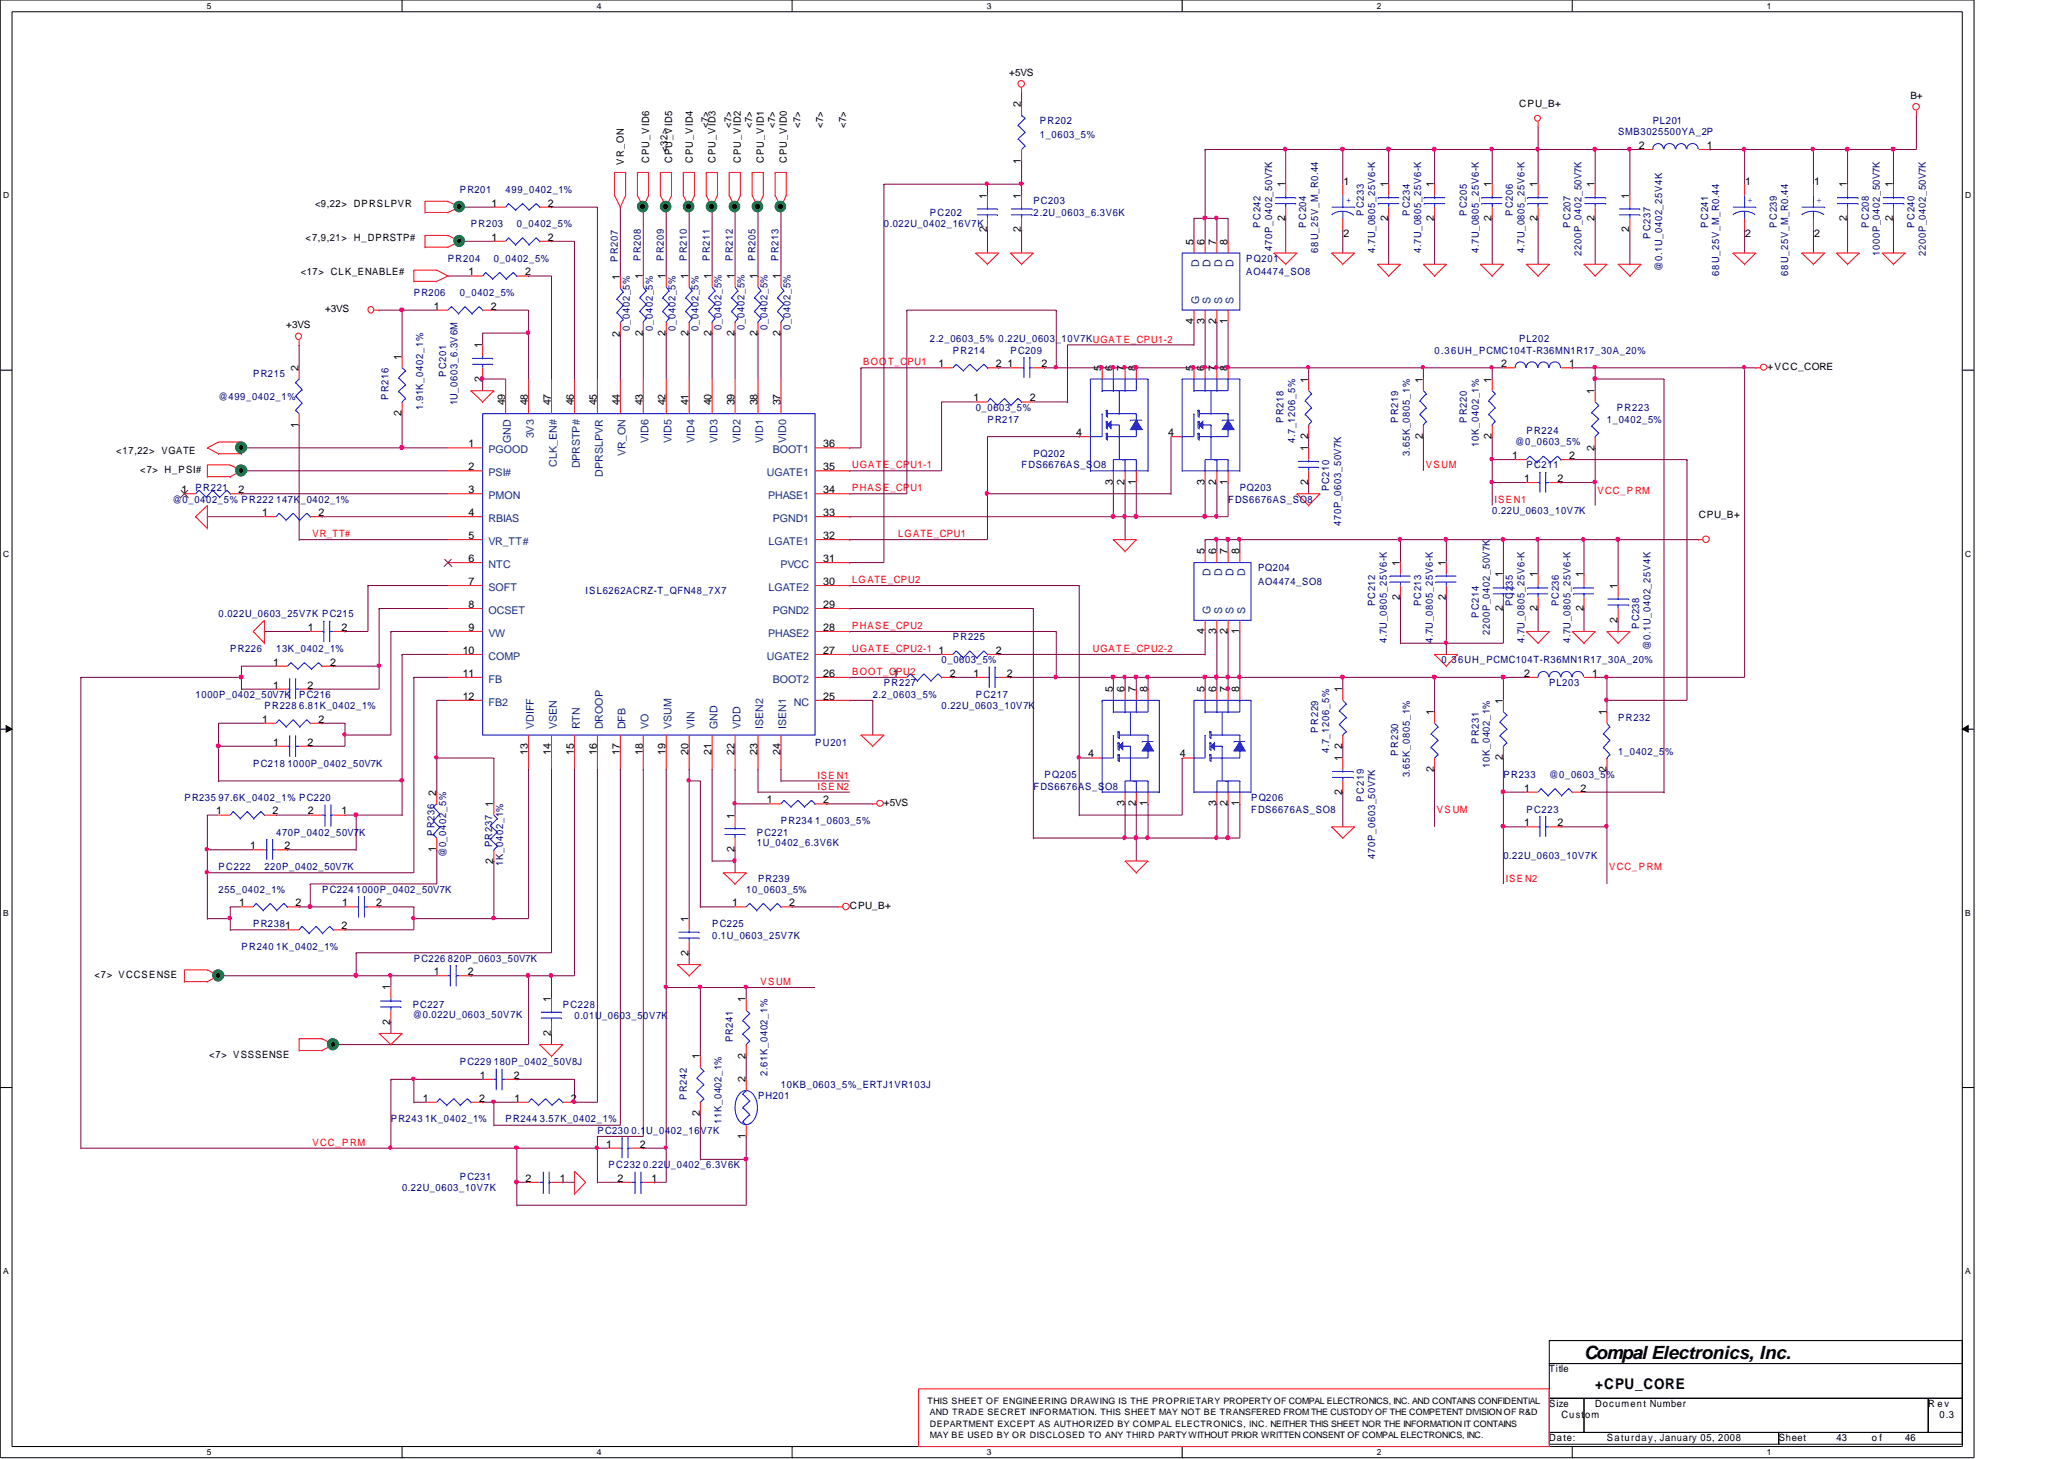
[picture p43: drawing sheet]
<svg xmlns="http://www.w3.org/2000/svg" width="297mm" height="210mm" viewBox="0 0 297 210" stroke-linecap="round" stroke-linejoin="round" font-family="sans-serif">
<defs><g id="words">
<text font-size="2.6" x="228" y="195.6">Compal Electronics, Inc.</text>
<text font-size="2.1" x="229.6" y="199.9">+CPU_CORE</text>
<g font-size="1.5">
<text x="146.9" y="15.4" transform="rotate(-90 146.9 15.4)">2</text>
<text x="146.9" y="23.5" transform="rotate(-90 146.9 23.5)">1</text>
<text x="235.8" y="21.4">2</text>
<text x="245.7" y="21.4">1</text>
<text x="70.7" y="29.7">1</text>
<text x="78.9" y="29.7">2</text>
<text x="142" y="28.6" transform="rotate(-90 142 28.6)">1</text>
<text x="146.9" y="28.6" transform="rotate(-90 146.9 28.6)">1</text>
<text x="185" y="26.9" transform="rotate(-90 185 26.9)">1</text>
<text x="193.3" y="26.6">1</text>
<text x="199.8" y="26.9" transform="rotate(-90 199.8 26.9)">1</text>
<text x="206.4" y="26.9" transform="rotate(-90 206.4 26.9)">1</text>
<text x="214.7" y="26.9" transform="rotate(-90 214.7 26.9)">1</text>
<text x="221.3" y="26.9" transform="rotate(-90 221.3 26.9)">1</text>
<text x="229.5" y="26.9" transform="rotate(-90 229.5 26.9)">1</text>
<text x="234.5" y="28.6" transform="rotate(-90 234.5 28.6)">1</text>
<text x="251.2" y="26.6">1</text>
<text x="261.1" y="26.6">1</text>
<text x="265.8" y="26.9" transform="rotate(-90 265.8 26.9)">1</text>
<text x="272.4" y="26.9" transform="rotate(-90 272.4 26.9)">1</text>
<text x="70.7" y="34.6">1</text>
<text x="78.9" y="34.6">2</text>
<text x="142" y="33.4" transform="rotate(-90 142 33.4)">2</text>
<text x="146.9" y="33.4" transform="rotate(-90 146.9 33.4)">2</text>
<text x="171.7" y="35.2" transform="rotate(-90 171.7 35.2)">5</text>
<text x="173.4" y="35.2" transform="rotate(-90 173.4 35.2)">6</text>
<text x="175" y="35.2" transform="rotate(-90 175 35.2)">7</text>
<text x="176.7" y="35.2" transform="rotate(-90 176.7 35.2)">8</text>
<text x="185" y="31.8" transform="rotate(-90 185 31.8)">2</text>
<text x="193.3" y="34">2</text>
<text x="199.8" y="31.8" transform="rotate(-90 199.8 31.8)">2</text>
<text x="206.4" y="31.8" transform="rotate(-90 206.4 31.8)">2</text>
<text x="214.7" y="31.8" transform="rotate(-90 214.7 31.8)">2</text>
<text x="221.3" y="31.8" transform="rotate(-90 221.3 31.8)">2</text>
<text x="229.5" y="31.8" transform="rotate(-90 229.5 31.8)">2</text>
<text x="234.5" y="33.4" transform="rotate(-90 234.5 33.4)">2</text>
<text x="251.2" y="34">2</text>
<text x="261.1" y="34">2</text>
<text x="265.8" y="31.8" transform="rotate(-90 265.8 31.8)">2</text>
<text x="272.4" y="31.8" transform="rotate(-90 272.4 31.8)">2</text>
<text x="67.4" y="39.6">1</text>
<text x="75.6" y="39.6">2</text>
<text x="89.2" y="40.3" transform="rotate(-90 89.2 40.3)">1</text>
<text x="92.5" y="40.1" transform="rotate(-90 92.5 40.1)">1</text>
<text x="95.8" y="40.1" transform="rotate(-90 95.8 40.1)">1</text>
<text x="99.1" y="40.1" transform="rotate(-90 99.1 40.1)">1</text>
<text x="102.4" y="40.1" transform="rotate(-90 102.4 40.1)">1</text>
<text x="105.7" y="40.1" transform="rotate(-90 105.7 40.1)">1</text>
<text x="109" y="40.1" transform="rotate(-90 109 40.1)">1</text>
<text x="112.3" y="40.1" transform="rotate(-90 112.3 40.1)">1</text>
<text x="62.4" y="44.5">1</text>
<text x="70.7" y="44.5">2</text>
<text x="171.7" y="46.7" transform="rotate(-90 171.7 46.7)">4</text>
<text x="173.4" y="46.7" transform="rotate(-90 173.4 46.7)">3</text>
<text x="175" y="46.7" transform="rotate(-90 175 46.7)">2</text>
<text x="176.7" y="46.7" transform="rotate(-90 176.7 46.7)">1</text>
<text x="43" y="53.3" transform="rotate(-90 43 53.3)">2</text>
<text x="57.8" y="51.7" transform="rotate(-90 57.8 51.7)">1</text>
<text x="69.4" y="50" transform="rotate(-90 69.4 50)">1</text>
<text x="89.2" y="48.4" transform="rotate(-90 89.2 48.4)">2</text>
<text x="92.5" y="48.3" transform="rotate(-90 92.5 48.3)">2</text>
<text x="95.8" y="48.3" transform="rotate(-90 95.8 48.3)">2</text>
<text x="99.1" y="48.3" transform="rotate(-90 99.1 48.3)">2</text>
<text x="102.4" y="48.3" transform="rotate(-90 102.4 48.3)">2</text>
<text x="105.7" y="48.3" transform="rotate(-90 105.7 48.3)">2</text>
<text x="109" y="48.3" transform="rotate(-90 109 48.3)">2</text>
<text x="112.3" y="48.3" transform="rotate(-90 112.3 48.3)">2</text>
<text x="135.1" y="52.8">1</text>
<text x="143.3" y="52.8">2</text>
<text x="145" y="52.8">1</text>
<text x="149.9" y="52.8">2</text>
<text x="158.5" y="53.3" transform="rotate(-90 158.5 53.3)">5</text>
<text x="160.1" y="53.3" transform="rotate(-90 160.1 53.3)">6</text>
<text x="161.8" y="53.3" transform="rotate(-90 161.8 53.3)">7</text>
<text x="163.4" y="53.3" transform="rotate(-90 163.4 53.3)">8</text>
<text x="171.7" y="53.3" transform="rotate(-90 171.7 53.3)">5</text>
<text x="173.4" y="53.3" transform="rotate(-90 173.4 53.3)">6</text>
<text x="175" y="53.3" transform="rotate(-90 175 53.3)">7</text>
<text x="176.7" y="53.3" transform="rotate(-90 176.7 53.3)">8</text>
<text x="216" y="52.8">2</text>
<text x="225.8" y="52.8">1</text>
<text x="57.8" y="59.9" transform="rotate(-90 57.8 59.9)">2</text>
<text x="69.4" y="54.9" transform="rotate(-90 69.4 54.9)">2</text>
<text x="72.7" y="58.3" transform="rotate(-90 72.7 58.3)">49</text>
<text x="76" y="58.3" transform="rotate(-90 76 58.3)">48</text>
<text x="79.3" y="58.3" transform="rotate(-90 79.3 58.3)">47</text>
<text x="82.6" y="58.3" transform="rotate(-90 82.6 58.3)">46</text>
<text x="85.9" y="58.3" transform="rotate(-90 85.9 58.3)">45</text>
<text x="89.2" y="58.3" transform="rotate(-90 89.2 58.3)">44</text>
<text x="92.5" y="58.3" transform="rotate(-90 92.5 58.3)">43</text>
<text x="95.8" y="58.3" transform="rotate(-90 95.8 58.3)">42</text>
<text x="99.1" y="58.3" transform="rotate(-90 99.1 58.3)">41</text>
<text x="102.4" y="58.3" transform="rotate(-90 102.4 58.3)">40</text>
<text x="105.7" y="58.3" transform="rotate(-90 105.7 58.3)">39</text>
<text x="109" y="58.3" transform="rotate(-90 109 58.3)">38</text>
<text x="112.3" y="58.3" transform="rotate(-90 112.3 58.3)">37</text>
<text x="140.1" y="57.7">1</text>
<text x="148.2" y="57.7">2</text>
<text x="188.3" y="55" transform="rotate(-90 188.3 55)">1</text>
<text x="204.8" y="55" transform="rotate(-90 204.8 55)">1</text>
<text x="214.7" y="55" transform="rotate(-90 214.7 55)">1</text>
<text x="229.5" y="56.6" transform="rotate(-90 229.5 56.6)">1</text>
<text x="43" y="61.6" transform="rotate(-90 43 61.6)">1</text>
<text x="67.4" y="64.3">1</text>
<text x="118.5" y="64.3">36</text>
<text x="154.9" y="62.7">4</text>
<text x="168.1" y="62.7">4</text>
<text x="188.3" y="64.9" transform="rotate(-90 188.3 64.9)">1</text>
<text x="188.3" y="63.2" transform="rotate(-90 188.3 63.2)">2</text>
<text x="204.8" y="63.2" transform="rotate(-90 204.8 63.2)">2</text>
<text x="214.7" y="63.2" transform="rotate(-90 214.7 63.2)">2</text>
<text x="229.5" y="64.9" transform="rotate(-90 229.5 64.9)">2</text>
<text x="26.1" y="71">1</text>
<text x="34.3" y="71">2</text>
<text x="67.4" y="67.6">2</text>
<text x="67.4" y="71">3</text>
<text x="118.5" y="71">34</text>
<text x="118.5" y="67.6">35</text>
<text x="160.1" y="69.8" transform="rotate(-90 160.1 69.8)">3</text>
<text x="161.8" y="69.8" transform="rotate(-90 161.8 69.8)">2</text>
<text x="163.4" y="69.8" transform="rotate(-90 163.4 69.8)">1</text>
<text x="173.4" y="69.8" transform="rotate(-90 173.4 69.8)">3</text>
<text x="175" y="69.8" transform="rotate(-90 175 69.8)">2</text>
<text x="176.7" y="69.8" transform="rotate(-90 176.7 69.8)">1</text>
<text x="188.3" y="69.8" transform="rotate(-90 188.3 69.8)">2</text>
<text x="217.6" y="66">1</text>
<text x="219.3" y="69.3">1</text>
<text x="224.2" y="69.3">2</text>
<text x="225.8" y="66">2</text>
<text x="37.7" y="74.3">1</text>
<text x="45.8" y="74.3">2</text>
<text x="67.4" y="74.3">4</text>
<text x="67.4" y="77.6">5</text>
<text x="118.5" y="77.6">32</text>
<text x="118.5" y="74.3">33</text>
<text x="67.4" y="80.9">6</text>
<text x="118.5" y="80.9">31</text>
<text x="173.4" y="79.8" transform="rotate(-90 173.4 79.8)">5</text>
<text x="175" y="79.8" transform="rotate(-90 175 79.8)">6</text>
<text x="176.7" y="79.8" transform="rotate(-90 176.7 79.8)">7</text>
<text x="178.3" y="79.8" transform="rotate(-90 178.3 79.8)">8</text>
<text x="201.5" y="81.4" transform="rotate(-90 201.5 81.4)">1</text>
<text x="208.1" y="81.4" transform="rotate(-90 208.1 81.4)">1</text>
<text x="216.3" y="83.1" transform="rotate(-90 216.3 83.1)">1</text>
<text x="221.3" y="83.1" transform="rotate(-90 221.3 83.1)">1</text>
<text x="227.9" y="83.1" transform="rotate(-90 227.9 83.1)">1</text>
<text x="67.4" y="84.2">7</text>
<text x="67.4" y="87.5">8</text>
<text x="118.5" y="87.5">29</text>
<text x="118.5" y="84.2">30</text>
<text x="201.5" y="86.3" transform="rotate(-90 201.5 86.3)">2</text>
<text x="208.1" y="86.3" transform="rotate(-90 208.1 86.3)">2</text>
<text x="216.3" y="88" transform="rotate(-90 216.3 88)">2</text>
<text x="221.3" y="88" transform="rotate(-90 221.3 88)">2</text>
<text x="227.9" y="88" transform="rotate(-90 227.9 88)">2</text>
<text x="232.8" y="89.6" transform="rotate(-90 232.8 89.6)">2</text>
<text x="232.8" y="84.8" transform="rotate(-90 232.8 84.8)">1</text>
<text x="39.3" y="95.8">1</text>
<text x="44.3" y="90.8">1</text>
<text x="47.5" y="95.8">2</text>
<text x="49.1" y="90.8">2</text>
<text x="66.6" y="94.1">10</text>
<text x="67.4" y="90.8">9</text>
<text x="118.5" y="94.1">27</text>
<text x="118.5" y="90.8">28</text>
<text x="135.1" y="94.1">1</text>
<text x="143.3" y="94.1">2</text>
<text x="173.4" y="91.3" transform="rotate(-90 173.4 91.3)">4</text>
<text x="175" y="91.3" transform="rotate(-90 175 91.3)">3</text>
<text x="176.7" y="91.3" transform="rotate(-90 176.7 91.3)">2</text>
<text x="178.3" y="91.3" transform="rotate(-90 178.3 91.3)">1</text>
<text x="39.3" y="99.1">1</text>
<text x="44.2" y="99.1">2</text>
<text x="66.6" y="97.4">11</text>
<text x="66.6" y="100.7">12</text>
<text x="118.5" y="100.7">25</text>
<text x="118.5" y="97.4">26</text>
<text x="128.5" y="97.4">1</text>
<text x="136.7" y="97.4">2</text>
<text x="140.1" y="97.4">1</text>
<text x="144.9" y="97.4">2</text>
<text x="160.1" y="99.6" transform="rotate(-90 160.1 99.6)">5</text>
<text x="161.8" y="99.6" transform="rotate(-90 161.8 99.6)">6</text>
<text x="163.4" y="99.6" transform="rotate(-90 163.4 99.6)">7</text>
<text x="165.1" y="99.6" transform="rotate(-90 165.1 99.6)">8</text>
<text x="173.4" y="99.6" transform="rotate(-90 173.4 99.6)">5</text>
<text x="175" y="99.6" transform="rotate(-90 175 99.6)">6</text>
<text x="176.7" y="99.6" transform="rotate(-90 176.7 99.6)">7</text>
<text x="178.3" y="99.6" transform="rotate(-90 178.3 99.6)">8</text>
<text x="193.2" y="99.6" transform="rotate(-90 193.2 99.6)">1</text>
<text x="216.3" y="101.3" transform="rotate(-90 216.3 101.3)">1</text>
<text x="219.3" y="97.4">2</text>
<text x="229.1" y="97.4">1</text>
<text x="37.7" y="104">1</text>
<text x="39.3" y="107.3">1</text>
<text x="44.2" y="107.3">2</text>
<text x="45.8" y="104">2</text>
<text x="193.2" y="107.8" transform="rotate(-90 193.2 107.8)">2</text>
<text x="206.4" y="102.9" transform="rotate(-90 206.4 102.9)">1</text>
<text x="231.2" y="102.9" transform="rotate(-90 231.2 102.9)">1</text>
<text x="76" y="108.6" transform="rotate(-90 76 108.6)">13</text>
<text x="79.3" y="108.6" transform="rotate(-90 79.3 108.6)">14</text>
<text x="82.6" y="108.6" transform="rotate(-90 82.6 108.6)">15</text>
<text x="85.9" y="108.6" transform="rotate(-90 85.9 108.6)">16</text>
<text x="89.2" y="108.6" transform="rotate(-90 89.2 108.6)">17</text>
<text x="92.5" y="108.6" transform="rotate(-90 92.5 108.6)">18</text>
<text x="95.8" y="108.6" transform="rotate(-90 95.8 108.6)">19</text>
<text x="99.1" y="108.6" transform="rotate(-90 99.1 108.6)">20</text>
<text x="102.4" y="108.6" transform="rotate(-90 102.4 108.6)">21</text>
<text x="105.7" y="108.6" transform="rotate(-90 105.7 108.6)">22</text>
<text x="109" y="108.6" transform="rotate(-90 109 108.6)">23</text>
<text x="112.3" y="108.6" transform="rotate(-90 112.3 108.6)">24</text>
<text x="156.6" y="109">4</text>
<text x="169.8" y="109">4</text>
<text x="193.2" y="109.5" transform="rotate(-90 193.2 109.5)">1</text>
<text x="206.4" y="111.1" transform="rotate(-90 206.4 111.1)">2</text>
<text x="216.3" y="109.4" transform="rotate(-90 216.3 109.4)">2</text>
<text x="219.3" y="113.9">1</text>
<text x="227.5" y="113.9">2</text>
<text x="231.2" y="111.1" transform="rotate(-90 231.2 111.1)">2</text>
<text x="31.1" y="117.2">1</text>
<text x="39.2" y="117.2">2</text>
<text x="44.3" y="117.2">2</text>
<text x="49.1" y="117.2">1</text>
<text x="62.8" y="114.5" transform="rotate(-90 62.8 114.5)">2</text>
<text x="71" y="116.1" transform="rotate(-90 71 116.1)">1</text>
<text x="105.7" y="117.8" transform="rotate(-90 105.7 117.8)">1</text>
<text x="110.4" y="115.6">1</text>
<text x="118.5" y="115.6">2</text>
<text x="161.8" y="116" transform="rotate(-90 161.8 116)">3</text>
<text x="163.4" y="116" transform="rotate(-90 163.4 116)">2</text>
<text x="165.1" y="116" transform="rotate(-90 165.1 116)">1</text>
<text x="175" y="116" transform="rotate(-90 175 116)">3</text>
<text x="176.7" y="116" transform="rotate(-90 176.7 116)">2</text>
<text x="178.3" y="116" transform="rotate(-90 178.3 116)">1</text>
<text x="193.2" y="114.4" transform="rotate(-90 193.2 114.4)">2</text>
<text x="219.3" y="118.9">1</text>
<text x="224.2" y="118.9">2</text>
<text x="36" y="122.2">1</text>
<text x="40.9" y="122.2">2</text>
<text x="62.8" y="122.6" transform="rotate(-90 62.8 122.6)">1</text>
<text x="71" y="124.3" transform="rotate(-90 71 124.3)">2</text>
<text x="105.7" y="122.6" transform="rotate(-90 105.7 122.6)">2</text>
<text x="34.4" y="130.4">1</text>
<text x="42.5" y="130.4">2</text>
<text x="49.2" y="130.4">1</text>
<text x="54.1" y="130.4">2</text>
<text x="105.4" y="130.4">1</text>
<text x="113.6" y="130.4">2</text>
<text x="49.1" y="133.7">2</text>
<text x="99.1" y="137.5" transform="rotate(-90 99.1 137.5)">2</text>
<text x="99.1" y="132.6" transform="rotate(-90 99.1 132.6)">1</text>
<text x="56.2" y="142.5" transform="rotate(-90 56.2 142.5)">1</text>
<text x="62.4" y="140.3">1</text>
<text x="67.3" y="140.3">2</text>
<text x="56.2" y="147.4" transform="rotate(-90 56.2 147.4)">2</text>
<text x="79.3" y="149" transform="rotate(-90 79.3 149)">2</text>
<text x="79.3" y="144.2" transform="rotate(-90 79.3 144.2)">1</text>
<text x="107.3" y="144.2" transform="rotate(-90 107.3 144.2)">1</text>
<text x="69" y="155.2">1</text>
<text x="74" y="155.2">2</text>
<text x="100.7" y="152.4" transform="rotate(-90 100.7 152.4)">1</text>
<text x="107.3" y="155.7" transform="rotate(-90 107.3 155.7)">2</text>
<text x="107.3" y="152.3" transform="rotate(-90 107.3 152.3)">2</text>
<text x="60.8" y="158.5">1</text>
<text x="69" y="158.5">2</text>
<text x="74" y="158.5">1</text>
<text x="82.2" y="158.5">2</text>
<text x="100.7" y="160.6" transform="rotate(-90 100.7 160.6)">2</text>
<text x="87.2" y="165.1">1</text>
<text x="92.1" y="165.1">2</text>
<text x="107.3" y="163.9" transform="rotate(-90 107.3 163.9)">1</text>
<text x="75.6" y="170">2</text>
<text x="80.6" y="170">1</text>
<text x="88.9" y="170">2</text>
<text x="93.8" y="170">1</text>
</g>
<g font-size="1.5" fill="#004080">
<text x="172.6" y="38.4" transform="rotate(-90 172.6 38.4)">D</text>
<text x="174.2" y="38.4" transform="rotate(-90 174.2 38.4)">D</text>
<text x="175.9" y="38.4" transform="rotate(-90 175.9 38.4)">D</text>
<text x="177.5" y="38.4" transform="rotate(-90 177.5 38.4)">D</text>
<text x="172.6" y="43.8" transform="rotate(-90 172.6 43.8)">G</text>
<text x="174.2" y="43.8" transform="rotate(-90 174.2 43.8)">S</text>
<text x="175.9" y="43.8" transform="rotate(-90 175.9 43.8)">S</text>
<text x="177.5" y="43.8" transform="rotate(-90 177.5 43.8)">S</text>
<text x="70.3" y="65.2">PGOOD</text>
<text x="73.5" y="63.8" transform="rotate(-90 73.5 63.8)">GND</text>
<text x="76.8" y="63.1" transform="rotate(-90 76.8 63.1)">3V3</text>
<text x="90" y="65.6" transform="rotate(-90 90 65.6)">VR_ON</text>
<text x="93.3" y="63.8" transform="rotate(-90 93.3 63.8)">VID6</text>
<text x="96.6" y="63.8" transform="rotate(-90 96.6 63.8)">VID5</text>
<text x="99.9" y="63.8" transform="rotate(-90 99.9 63.8)">VID4</text>
<text x="103.2" y="63.8" transform="rotate(-90 103.2 63.8)">VID3</text>
<text x="106.5" y="63.8" transform="rotate(-90 106.5 63.8)">VID2</text>
<text x="109.9" y="63.8" transform="rotate(-90 109.9 63.8)">VID1</text>
<text x="111.2" y="65.2">BOOT1</text>
<text x="113.2" y="63.8" transform="rotate(-90 113.2 63.8)">VID0</text>
<text x="70.3" y="68.5">PSI#</text>
<text x="70.3" y="71.8">PMON</text>
<text x="80.1" y="67.1" transform="rotate(-90 80.1 67.1)">CLK_EN#</text>
<text x="83.4" y="67.4" transform="rotate(-90 83.4 67.4)">DPRSTP#</text>
<text x="86.7" y="68.6" transform="rotate(-90 86.7 68.6)">DPRSLPVR</text>
<text x="110.4" y="68.5">UGATE1</text>
<text x="110.5" y="71.8">PHASE1</text>
<text x="70.3" y="75.1">RBIAS</text>
<text x="111.2" y="75.1">PGND1</text>
<text x="70.3" y="78.4">VR_TT#</text>
<text x="70.3" y="81.7">NTC</text>
<text x="110.6" y="78.4">LGATE1</text>
<text x="112.3" y="81.7">PVCC</text>
<text x="174.2" y="82.9" transform="rotate(-90 174.2 82.9)">D</text>
<text x="175.9" y="82.9" transform="rotate(-90 175.9 82.9)">D</text>
<text x="177.5" y="82.9" transform="rotate(-90 177.5 82.9)">D</text>
<text x="179.2" y="82.9" transform="rotate(-90 179.2 82.9)">D</text>
<text x="70.3" y="85">SOFT</text>
<text x="70.3" y="88.3">OCSET</text>
<text x="110.6" y="85">LGATE2</text>
<text x="111.2" y="88.3">PGND2</text>
<text x="174.2" y="88.4" transform="rotate(-90 174.2 88.4)">G</text>
<text x="175.9" y="88.4" transform="rotate(-90 175.9 88.4)">S</text>
<text x="177.5" y="88.4" transform="rotate(-90 177.5 88.4)">S</text>
<text x="179.2" y="88.4" transform="rotate(-90 179.2 88.4)">S</text>
<text x="70.3" y="91.6">VW</text>
<text x="70.3" y="94.9">COMP</text>
<text x="110.4" y="94.9">UGATE2</text>
<text x="110.5" y="91.6">PHASE2</text>
<text x="70.3" y="98.2">FB</text>
<text x="70.3" y="101.5">FB2</text>
<text x="111.2" y="98.2">BOOT2</text>
<text x="114.3" y="101.5">NC</text>
<text x="76.8" y="104.9" transform="rotate(-90 76.8 104.9)">VDIFF</text>
<text x="80.1" y="104.9" transform="rotate(-90 80.1 104.9)">VSEN</text>
<text x="83.4" y="104.9" transform="rotate(-90 83.4 104.9)">RTN</text>
<text x="86.7" y="104.9" transform="rotate(-90 86.7 104.9)">DROOP</text>
<text x="90" y="104.9" transform="rotate(-90 90 104.9)">DFB</text>
<text x="93.3" y="104.9" transform="rotate(-90 93.3 104.9)">VO</text>
<text x="96.6" y="104.9" transform="rotate(-90 96.6 104.9)">VSUM</text>
<text x="99.9" y="104.9" transform="rotate(-90 99.9 104.9)">VIN</text>
<text x="103.2" y="104.9" transform="rotate(-90 103.2 104.9)">GND</text>
<text x="106.5" y="104.9" transform="rotate(-90 106.5 104.9)">VDD</text>
<text x="109.9" y="104.9" transform="rotate(-90 109.9 104.9)">ISEN2</text>
<text x="113.2" y="104.9" transform="rotate(-90 113.2 104.9)">ISEN1</text>
</g>
<g font-size="1.4">
<text x="145.2" y="10.9">+5VS</text>
<text x="218.6" y="15.3">CPU_B+</text>
<text x="275" y="14.2">B+</text>
<text x="89.8" y="23.7" transform="rotate(-90 89.8 23.7)">VR_ON</text>
<text x="93.4" y="23.5" transform="rotate(-90 93.4 23.5)">CPU_VID6</text>
<text x="96.1" y="21.8" transform="rotate(-90 96.1 21.8)">&lt;32&gt;</text>
<text x="96.7" y="23.5" transform="rotate(-90 96.7 23.5)">CPU_VID5</text>
<text x="99.7" y="23.5" transform="rotate(-90 99.7 23.5)">CPU_VID4</text>
<text x="102" y="18.4" transform="rotate(-90 102 18.4)">&lt;7&gt;</text>
<text x="103" y="23.5" transform="rotate(-90 103 23.5)">CPU_VID3</text>
<text x="105.3" y="18.4" transform="rotate(-90 105.3 18.4)">&lt;7&gt;</text>
<text x="106.6" y="23.5" transform="rotate(-90 106.6 23.5)">CPU_VID2</text>
<text x="108.2" y="18.4" transform="rotate(-90 108.2 18.4)">&lt;7&gt;</text>
<text x="109.9" y="23.5" transform="rotate(-90 109.9 23.5)">CPU_VID1</text>
<text x="111.5" y="18.4" transform="rotate(-90 111.5 18.4)">&lt;7&gt;</text>
<text x="113.2" y="23.5" transform="rotate(-90 113.2 23.5)">CPU_VID0</text>
<text x="115.2" y="18.4" transform="rotate(-90 115.2 18.4)">&lt;7&gt;</text>
<text x="118.5" y="18.4" transform="rotate(-90 118.5 18.4)">&lt;7&gt;</text>
<text x="121.8" y="18.4" transform="rotate(-90 121.8 18.4)">&lt;7&gt;</text>
<text x="45.3" y="29.7">&lt;9,22&gt; DPRSLPVR</text>
<text x="44" y="34.6">&lt;7,9,21&gt; H_DPRSTP#</text>
<text x="43.3" y="39.6">&lt;17&gt; CLK_ENABLE#</text>
<text x="41.2" y="47.2">+3VS</text>
<text x="46.8" y="44.9">+3VS</text>
<text x="254.4" y="53.2">+VCC_CORE</text>
<text x="16.7" y="65.4">&lt;17,22&gt; VGATE</text>
<text x="20.2" y="68">&lt;7&gt; H_PSI#</text>
<text x="244.5" y="74.6">CPU_B+</text>
<text x="127.2" y="115.9">+5VS</text>
<text x="122.3" y="130.7">CPU_B+</text>
<text x="13.6" y="140.6">&lt;7&gt; VCCSENSE</text>
<text x="30.1" y="152.2">&lt;7&gt; VSSSENSE</text>
<text x="223" y="197.4">Title</text>
<text x="223" y="202.4">Size</text>
<text x="229.6" y="202.4">Document Number</text>
<text x="277.5" y="202.4">R e v</text>
<text x="223" y="207.3">Date:</text>
<text x="224.7" y="204">Custom</text>
<text x="231.3" y="207.3">Saturday, January 05, 2008</text>
<text x="256" y="207.3">Sheet</text>
<text x="264.3" y="207.3">43</text>
<text x="269.4" y="207.3">o f</text>
<text x="274.2" y="207.3">46</text>
<text x="279.1" y="204">0.3</text>
</g>
<g font-size="1.4" fill="#000080">
<text x="149.6" y="17.9">PR202</text>
<text x="237.9" y="17.9">PL201</text>
<text x="149.6" y="19.8">1_0603_5%</text>
<text x="232.9" y="19.5">SMB3025500YA_2P</text>
<text x="66.2" y="27.8">PR201</text>
<text x="72.8" y="27.8">499_0402_1%</text>
<text x="148.7" y="29.4">PC203</text>
<text x="67.8" y="32.7">PR203</text>
<text x="74.4" y="32.7">0_0402_5%</text>
<text x="127.2" y="32.7">0.022U_0402_16V7K</text>
<text x="133.8" y="31.1">PC202</text>
<text x="148.7" y="31.1">2.2U_0603_6.3V6K</text>
<text x="181.4" y="32.8" transform="rotate(-90 181.4 32.8)">PC242</text>
<text x="188" y="32.8" transform="rotate(-90 188 32.8)">PC204</text>
<text x="196.3" y="31.1" transform="rotate(-90 196.3 31.1)">PC233</text>
<text x="202.9" y="31.1" transform="rotate(-90 202.9 31.1)">PC234</text>
<text x="211.1" y="31.1" transform="rotate(-90 211.1 31.1)">PC205</text>
<text x="217.7" y="31.1" transform="rotate(-90 217.7 31.1)">PC206</text>
<text x="226" y="32.8" transform="rotate(-90 226 32.8)">PC207</text>
<text x="237.5" y="34.4" transform="rotate(-90 237.5 34.4)">PC237</text>
<text x="245.8" y="32.8" transform="rotate(-90 245.8 32.8)">PC241</text>
<text x="255.7" y="32.8" transform="rotate(-90 255.7 32.8)">PC239</text>
<text x="268.9" y="32.8" transform="rotate(-90 268.9 32.8)">PC208</text>
<text x="275.5" y="32.8" transform="rotate(-90 275.5 32.8)">PC240</text>
<text x="64.5" y="37.7">PR204</text>
<text x="71.1" y="37.7">0_0402_5%</text>
<text x="88.9" y="37.7" transform="rotate(-90 88.9 37.7)">PR207</text>
<text x="92.2" y="37.5" transform="rotate(-90 92.2 37.5)">PR208</text>
<text x="95.5" y="37.5" transform="rotate(-90 95.5 37.5)">PR209</text>
<text x="98.8" y="37.5" transform="rotate(-90 98.8 37.5)">PR210</text>
<text x="102.1" y="37.5" transform="rotate(-90 102.1 37.5)">PR211</text>
<text x="105.4" y="37.5" transform="rotate(-90 105.4 37.5)">PR212</text>
<text x="108.8" y="37.5" transform="rotate(-90 108.8 37.5)">PR205</text>
<text x="112.1" y="37.5" transform="rotate(-90 112.1 37.5)">PR213</text>
<text x="179.4" y="37.7">PQ201</text>
<text x="179.4" y="39.6">AO4474_SO8</text>
<text x="183.1" y="36.1" transform="rotate(-90 183.1 36.1)">470P_0402_50V7K</text>
<text x="189.7" y="36.4" transform="rotate(-90 189.7 36.4)">68U_25V_M_R0.44</text>
<text x="197.9" y="36.4" transform="rotate(-90 197.9 36.4)">4.7U_0805_25V6-K</text>
<text x="204.5" y="36.4" transform="rotate(-90 204.5 36.4)">4.7U_0805_25V6-K</text>
<text x="212.8" y="36.4" transform="rotate(-90 212.8 36.4)">4.7U_0805_25V6-K</text>
<text x="219.4" y="36.4" transform="rotate(-90 219.4 36.4)">4.7U_0805_25V6-K</text>
<text x="227.6" y="36.8" transform="rotate(-90 227.6 36.8)">2200P_0402_50V7K</text>
<text x="239.2" y="39" transform="rotate(-90 239.2 39)">@0.1U_0402_25V4K</text>
<text x="247.4" y="39.7" transform="rotate(-90 247.4 39.7)">68U_25V_M_R0.44</text>
<text x="257.3" y="39.7" transform="rotate(-90 257.3 39.7)">68U_25V_M_R0.44</text>
<text x="270.5" y="36.8" transform="rotate(-90 270.5 36.8)">1000P_0402_50V7K</text>
<text x="277.2" y="36.8" transform="rotate(-90 277.2 36.8)">2200P_0402_50V7K</text>
<text x="59.6" y="42.6">PR206</text>
<text x="66.2" y="42.6">0_0402_5%</text>
<text x="90.6" y="47.6" transform="rotate(-90 90.6 47.6)">0_0402_5%</text>
<text x="93.9" y="47.6" transform="rotate(-90 93.9 47.6)">0_0402_5%</text>
<text x="97.2" y="47.6" transform="rotate(-90 97.2 47.6)">0_0402_5%</text>
<text x="100.5" y="47.6" transform="rotate(-90 100.5 47.6)">0_0402_5%</text>
<text x="103.8" y="47.4" transform="rotate(-90 103.8 47.4)">0_0402_5%</text>
<text x="107.1" y="47.4" transform="rotate(-90 107.1 47.4)">0_0402_5%</text>
<text x="110.4" y="47.4" transform="rotate(-90 110.4 47.4)">0_0402_5%</text>
<text x="113.7" y="47.4" transform="rotate(-90 113.7 47.4)">0_0402_5%</text>
<text x="133.8" y="49.2">2.2_0603_5% 0.22U_0603_10V7KUGAT E_CPU1-2</text>
<text x="137.1" y="50.9">PR214</text>
<text x="145.4" y="50.9">PC209</text>
<text x="206.5" y="50.9">0.36UH_PCMC104T-R36MN1R17_30A_20%</text>
<text x="218.6" y="49.2">PL202</text>
<text x="31.4" y="57.5">@499_0402_1%</text>
<text x="36.4" y="54.2">PR215</text>
<text x="55.9" y="57.5" transform="rotate(-90 55.9 57.5)">PR216</text>
<text x="60.9" y="59" transform="rotate(-90 60.9 59)">1.91K_0402_1%</text>
<text x="64.2" y="54.2" transform="rotate(-90 64.2 54.2)">PC201</text>
<text x="65.8" y="58.3" transform="rotate(-90 65.8 58.3)">1U_0603_6.3V6M</text>
<text x="140.4" y="59.1">0_0603_5%</text>
<text x="232.7" y="59.1">PR223</text>
<text x="142.1" y="60.8">PR217</text>
<text x="148.7" y="65.7">PQ202</text>
<text x="184.7" y="60.8" transform="rotate(-90 184.7 60.8)">PR218</text>
<text x="186.4" y="63.8" transform="rotate(-90 186.4 63.8)">4.7_1206_5%</text>
<text x="201.2" y="60.8" transform="rotate(-90 201.2 60.8)">PR219</text>
<text x="202.9" y="65.6" transform="rotate(-90 202.9 65.6)">3.65K_0805_1%</text>
<text x="211.1" y="60.8" transform="rotate(-90 211.1 60.8)">PR220</text>
<text x="212.8" y="64.3" transform="rotate(-90 212.8 64.3)">10K_0402_1%</text>
<text x="218.1" y="64.1">@0_0603_5%</text>
<text x="219.7" y="62.4">PR224</text>
<text x="231.3" y="60.8">1_0402_5%</text>
<text x="28.1" y="70.7">PR221</text>
<text x="147" y="67.4">FDS6676AS_SO8</text>
<text x="178.4" y="70.7">PQ203</text>
<text x="191.3" y="70.7" transform="rotate(-90 191.3 70.7)">PC210</text>
<text x="219.7" y="67.4">PC211</text>
<text x="24.8" y="72.3">@0_0402_5% PR222 147K_0402_1%</text>
<text x="176.7" y="72.3">FDS6676AS_SO8</text>
<text x="193" y="75.7" transform="rotate(-90 193 75.7)">470P_0603_50V7K</text>
<text x="214.8" y="74">0.22U_0603_10V7K</text>
<text x="181.1" y="82.2">PQ204</text>
<text x="31.4" y="88.8">0.022U_0603_25V7K PC215</text>
<text x="84.3" y="85.5">ISL6262ACRZ-T_QFN48_7X7</text>
<text x="181.1" y="84.2">AO4474_SO8</text>
<text x="197.9" y="87.2" transform="rotate(-90 197.9 87.2)">PC212</text>
<text x="204.5" y="87.2" transform="rotate(-90 204.5 87.2)">PC213</text>
<text x="212.8" y="88.9" transform="rotate(-90 212.8 88.9)">PC214</text>
<text x="217.7" y="87.2" transform="rotate(-90 217.7 87.2)">PC235</text>
<text x="224.3" y="87.2" transform="rotate(-90 224.3 87.2)">PC236</text>
<text x="33.1" y="93.8">PR226</text>
<text x="39.7" y="93.8">13K_0402_1%</text>
<text x="135.5" y="95.4">0_0603_5%</text>
<text x="137.1" y="92.1">PR225</text>
<text x="199.6" y="92.5" transform="rotate(-90 199.6 92.5)">4.7U_0805_25V6-K</text>
<text x="206.2" y="92.5" transform="rotate(-90 206.2 92.5)">4.7U_0805_25V6-K</text>
<text x="207.5" y="95.4">0.36UH_PCMC104T-R36MN1R17_30A_20%</text>
<text x="214.4" y="91.4" transform="rotate(-90 214.4 91.4)">2200P_0402_50V7K</text>
<text x="219.4" y="92.5" transform="rotate(-90 219.4 92.5)">4.7U_0805_25V6-K</text>
<text x="226" y="92.5" transform="rotate(-90 226 92.5)">4.7U_0805_25V6-K</text>
<text x="235.9" y="90.5" transform="rotate(-90 235.9 90.5)">PC238</text>
<text x="237.5" y="93.5" transform="rotate(-90 237.5 93.5)">@0.1U_0402_25V4K</text>
<text x="28.1" y="100.4">1000P_0402_50V7K</text>
<text x="43" y="100.4">PC216</text>
<text x="125.6" y="100.4">2.2_0603_5%</text>
<text x="127.2" y="98.7">PR227</text>
<text x="140.4" y="100.4">PC217</text>
<text x="223" y="98.7">PL203</text>
<text x="38.1" y="102">PR228 6.81K_0402_1%</text>
<text x="117.3" y="107.3">PU201</text>
<text x="135.5" y="102">0.22U_0603_10V7K</text>
<text x="189.7" y="105.4" transform="rotate(-90 189.7 105.4)">PR229</text>
<text x="212.8" y="107" transform="rotate(-90 212.8 107)">PR231</text>
<text x="232.9" y="103.7">PR232</text>
<text x="36.4" y="110.3">PC218 1000P_0402_50V7K</text>
<text x="148.7" y="113.6">FDS6676AS_SO8</text>
<text x="150.3" y="111.9">PQ205</text>
<text x="191.3" y="108.4" transform="rotate(-90 191.3 108.4)">4.7_1206_5%</text>
<text x="201.2" y="108.7" transform="rotate(-90 201.2 108.7)">PR230</text>
<text x="202.9" y="111.8" transform="rotate(-90 202.9 111.8)">3.65K_0805_1%</text>
<text x="214.4" y="110.5" transform="rotate(-90 214.4 110.5)">10K_0402_1%</text>
<text x="216.4" y="111.9">PR233</text>
<text x="223" y="111.9">@0_0603_5%</text>
<text x="232.9" y="108.6">1_0402_5%</text>
<text x="26.5" y="115.2">PR235 97.6K_0402_1% PC220</text>
<text x="112.4" y="118.5">PR234 1_0603_5%</text>
<text x="180" y="115.2">PQ206</text>
<text x="180" y="116.9">FDS6676AS_SO8</text>
<text x="196.3" y="115.3" transform="rotate(-90 196.3 115.3)">PC219</text>
<text x="219.7" y="116.9">PC223</text>
<text x="31.4" y="125.1">PC222</text>
<text x="38.1" y="125.1">220P_0402_50V7K</text>
<text x="39.7" y="120.2">470P_0402_50V7K</text>
<text x="62.5" y="120.2" transform="rotate(-90 62.5 120.2)">PR236</text>
<text x="64.2" y="123.4" transform="rotate(-90 64.2 123.4)">@0_0402_5%</text>
<text x="70.8" y="121.9" transform="rotate(-90 70.8 121.9)">PR237</text>
<text x="72.4" y="124.5" transform="rotate(-90 72.4 124.5)">1K_0402_1%</text>
<text x="108.9" y="120.2">PC221</text>
<text x="108.9" y="121.7">1U_0402_6.3V6K</text>
<text x="197.9" y="123.5" transform="rotate(-90 197.9 123.5)">470P_0603_50V7K</text>
<text x="216.4" y="123.5">0.22U_0603_10V7K</text>
<text x="31.4" y="128.4">255_0402_1%</text>
<text x="46.4" y="128.4">PC224 1000P_0402_50V7K</text>
<text x="107.4" y="128.4">10_0603_5%</text>
<text x="109.1" y="126.8">PR239</text>
<text x="34.8" y="136.7">PR240 1K_0402_1%</text>
<text x="36.4" y="133.4">PR2381</text>
<text x="102.5" y="133.4">PC225</text>
<text x="102.5" y="135">0.1U_0603_25V7K</text>
<text x="59.6" y="138.3">PC226 820P_0603_50V7K</text>
<text x="59.4" y="144.9">PC227</text>
<text x="59.4" y="146.5">@0.022U_0603_50V7K</text>
<text x="81" y="144.9">PC228</text>
<text x="82.7" y="146.6">0.01U_0603_50V7K</text>
<text x="105.4" y="149.9" transform="rotate(-90 105.4 149.9)">PR241</text>
<text x="66.2" y="153.2">PC229 180P_0402_50V8J</text>
<text x="110.4" y="154.8" transform="rotate(-90 110.4 154.8)">2.61K_0402_1%</text>
<text x="56.3" y="161.5">PR243 1K_0402_1%</text>
<text x="72.8" y="161.5">PR244 3.57K_0402_1%</text>
<text x="98.8" y="158.2" transform="rotate(-90 98.8 158.2)">PR242</text>
<text x="103.8" y="161.7" transform="rotate(-90 103.8 161.7)">11K_0402_1%</text>
<text x="109.1" y="158.2">PH201</text>
<text x="112.4" y="156.5">10KB_0603_5%_ERTJ1VR103J</text>
<text x="86" y="163.2">PC230 0.1U_0402_16V7K</text>
<text x="57.9" y="171.4">0.22U_0603_10V7K</text>
<text x="66.2" y="169.8">PC231</text>
<text x="87.6" y="168.1">PC232 0.22U_0402_6.3V6K</text>
</g>
<g font-size="1.4" fill="#00f">
<text x="193.8" y="29.2">+</text>
<text x="251.5" y="29.2">+</text>
<text x="261.4" y="29.2">+</text>
</g>
<g font-size="1.4" fill="#f00">
<text x="124.2" y="52.6">BOOT_CPU1</text>
<text x="122.6" y="67.4">UGAT E_CPU1-1</text>
<text x="122.6" y="70.7">PHAS E_CPU1</text>
<text x="205.2" y="67.4">VS UM</text>
<text x="229.9" y="71">VCC_P RM</text>
<text x="45" y="77.3">VR_TT#</text>
<text x="129.2" y="77.3">LGATE_CPU1</text>
<text x="215.1" y="72.4">ISE N1</text>
<text x="122.6" y="83.9">LGATE_CPU2</text>
<text x="122.6" y="93.8">UGAT E_CPU2-1</text>
<text x="122.6" y="90.5">PHAS E_CPU2</text>
<text x="157.3" y="93.8">UGAT E_CPU2-2</text>
<text x="122.6" y="97.1">BOOT_CPU2</text>
<text x="117.6" y="112">ISE N1</text>
<text x="117.6" y="113.6">ISE N2</text>
<text x="206.8" y="116.9">VS UM</text>
<text x="231.6" y="125.2">VCC_P RM</text>
<text x="216.7" y="126.8">ISE N2</text>
<text x="109.4" y="141.7">VS UM</text>
<text x="45" y="164.8">VCC_P RM</text>
</g>
<g font-size="1.3">
<text x="133.5" y="202">THIS SHEET OF ENGINEERING DRAWING IS THE PROPRIETARY PROPERTY OF COMPAL ELECTRONICS, INC. AND CONTAINS CONFIDENTIAL</text>
<text x="133.8" y="203.6">AND TRADE SECRET INFORMATION. THIS SHEET MAY NOT BE TRANSFERED FROM THE CUSTODY OF THE COMPETENT DIVISION OF R&amp;D</text>
<text x="133.8" y="206.9">MAY BE USED BY OR DISCLOSED TO ANY THIRD PARTY WITHOUT PRIOR WRITTEN CONSENT OF COMPAL ELECTRONICS, INC.</text>
<text x="133.8" y="205.3">DEPARTMENT EXCEPT AS AUTHORIZED BY COMPAL ELECTRONICS, INC. NEITHER THIS SHEET NOR THE INFORMATION IT CONTAINS</text>
</g>
<g font-size="1.2">
<text x="29.8" y="1.3">5</text>
<text x="85.9" y="1.3">4</text>
<text x="142" y="1.3">3</text>
<text x="198.2" y="1.3">2</text>
<text x="254.3" y="1.3">1</text>
<text x=".5" y="28.5">D</text>
<text x="282.8" y="28.5">D</text>
<text x=".5" y="80.1">C</text>
<text x="282.8" y="80.1">C</text>
<text x=".5" y="131.7">B</text>
<text x="282.8" y="131.7">B</text>
<text x=".5" y="183.3">A</text>
<text x="282.8" y="183.3">A</text>
<text x="29.8" y="209.4">5</text>
<text x="85.9" y="209.4">4</text>
<text x="142" y="209.4">3</text>
<text x="198.2" y="209.4">2</text>
<text x="254.3" y="209.4">1</text>
</g>
</g></defs>
<path d="M0 0h284.1v209.7h-284.1zM1.7 1.7h280.7v206.4h-280.7z" fill="none" stroke="#000" stroke-width=".14"/>
<g fill="#fff">
<path d="M29.8 .2h.5v1.3h-.5z"/>
<path d="M29.8 208.3h.5v1.3h-.5z"/>
</g>
<path d="M57.9 0v1.7M57.9 208.1v1.7" fill="none" stroke="#000" stroke-width=".14"/>
<g fill="#fff">
<path d="M85.9 .2h.6v1.3h-.6z"/>
<path d="M85.9 208.3h.6v1.3h-.6z"/>
</g>
<path d="M114 0v1.7M114 208.1v1.7" fill="none" stroke="#000" stroke-width=".14"/>
<g fill="#fff">
<path d="M142 .2h.6v1.3h-.6z"/>
<path d="M142 208.3h.6v1.3h-.6z"/>
</g>
<path d="M170.1 0v1.7M170.1 208.1v1.7" fill="none" stroke="#000" stroke-width=".14"/>
<g fill="#fff">
<path d="M198.2 .2h.6v1.3h-.6z"/>
<path d="M198.2 208.3h.6v1.3h-.6z"/>
</g>
<path d="M226.3 0v1.7M226.3 208.1v1.7" fill="none" stroke="#000" stroke-width=".14"/>
<g fill="#fff">
<path d="M254.3 .2h.6v1.3h-.6z"/>
<path d="M254.3 208.3h.6v1.3h-.6z"/>
<path d="M.5 27.4h.7v1.4h-.7z"/>
<path d="M282.8 27.4h.8v1.4h-.8z"/>
<path d="M.5 79h.7v1.3h-.7z"/>
<path d="M282.8 79h.8v1.3h-.8z"/>
</g>
<path d="M0 53.3h1.7M282.4 53.3h1.7" fill="none" stroke="#000" stroke-width=".14"/>
<g fill="#fff">
<path d="M.5 130.6h.7v1.4h-.7z"/>
<path d="M282.8 130.6h.8v1.4h-.8z"/>
</g>
<path d="M0 104.9h1.7M.9 104.4l.8 .5-.8 .4zM282.4 104.9l.8-.5v.9zM282.4 104.9h1.7" fill="none" stroke="#000" stroke-width=".14"/>
<path d="M.9 104.4l.8 .5-.8 .4zM282.4 104.9l.8-.5v.9z" fill="#000"/>
<g fill="#fff">
<path d="M.5 182.2h.7v1.4h-.7z"/>
<path d="M282.8 182.2h.8v1.4h-.8z"/>
</g>
<path d="M0 156.5h1.7M282.4 156.5h1.7" fill="none" stroke="#000" stroke-width=".14"/>
<g fill="none" stroke="#800040" stroke-width=".14">
<path d="M147 14.9h.1M147 13.3v1.6M221.4 18.2v8.3M275.8 16.6h.1M275.8 16.6v4.9h-29.7M64.5 39.7h.1M64.5 39.7h3.3M66.2 29.8h.1M66.2 34.7h.1M66.2 29.8h4.9M66.2 34.7h4.9M76.1 39.7h.1"/>
<path d="M76.1 39.7h3.3M79.4 29.8h.1M79.4 39.7h.1M79.4 34.7h.1M79.4 39.7v14.8M79.4 29.8h6.6M79.4 34.7h3.3M82.7 34.7h.1M82.7 34.7v19.8M86 29.8h.1M86 29.8v24.7M89.3 29.8h.1"/>
<path d="M89.3 29.8v10M92.6 29.8h.1M92.6 29.8v9.9M95.9 29.8h.1M95.9 29.8v9.9M99.2 29.8h.1M99.2 29.8v9.9M102.5 29.8h.1M102.5 29.8v9.9M105.8 29.8h.1M105.8 29.8v9.9M109.1 39.7h.1"/>
<path d="M109.1 29.8v9.9M112.4 29.8h.1M112.4 29.8v9.9M127.2 26.5h.1M127.2 26.5h19.8M127.2 26.5v54.4h-4.9M142.1 26.5h.1M142.1 33.1h.1M142.1 26.5v1.6M142.1 33.1v3.3M147 33.1h.1M147 26.5h.1"/>
<path d="M147 23.2h.1M147 23.2v4.9M147 33.1v3.3M171.8 31.4h.1M171.8 31.4v3.3M171.8 31.4h4.9M173.4 31.4h.1M173.4 21.5h.1M173.4 21.5v13.2M173.4 21.5h62.8M175.1 31.4h.1M175.1 31.4v3.3"/>
<path d="M176.7 31.4h.1M176.7 31.4v3.3M185 21.5h.1M185 31.4h.1M185 21.5v5M185 31.4v5M193.2 33.1h.1M193.2 21.5h.1M193.2 21.5v5M193.2 33.1v3.3M199.9 21.5h.1M199.9 31.4h.1"/>
<path d="M199.9 21.5v5M199.9 31.4v6.6M206.5 21.5h.1M206.5 31.4h.1M206.5 21.5v5M206.5 31.4v6.6M214.8 21.5h.1M214.8 31.4h.1M214.8 21.5v5M214.8 31.4v6.6M221.4 21.5h.1M221.4 31.4h.1"/>
<path d="M221.4 31.4v6.6M229.6 31.4h.1M229.6 21.5h.1M229.6 21.5v5M229.6 31.4v6.6M234.6 21.5h.1M234.6 38h.1M234.6 21.5v6.6M234.6 33.1v4.9M246.1 21.5h.1M251.1 21.5h.1M251.1 33.1h.1"/>
<path d="M251.1 21.5v5M251.1 33.1v3.3M261 21.5h.1M261 33.1h.1M261 21.5v5M261 33.1v3.3M265.9 31.4h.1M265.9 21.5h.1M265.9 21.5v5M265.9 31.4v5M272.5 21.5h.1M272.5 31.4h.1"/>
<path d="M272.5 21.5v5M272.5 31.4v5M43 49.6h.1M43 49.6v3.3M54.6 44.6h.1M54.6 44.6h8.3M57.9 44.6h.1M57.9 44.6v6.6M57.9 59.5v4.9M69.5 54.5h.1M69.5 47.9h.1M69.5 54.5h3.3"/>
<path d="M69.5 47.9v1.7M69.5 54.5v1.7M69.5 47.9h6.6M71.1 44.6h5M76.1 47.9h.1M76.1 44.6h.1M76.1 44.6v9.9M89.3 48.1h.1M89.3 48.1v6.4M92.6 47.9h.1M92.6 47.9v6.6M95.9 47.9h.1"/>
<path d="M95.9 47.9v6.6M99.2 47.9h.1M99.2 47.9v6.6M102.5 47.9h.1M102.5 47.9v6.6M105.8 47.9h.1M105.8 47.9v6.6M109.1 47.9h.1M109.1 47.9v6.6M112.4 47.9h.1M112.4 47.9v6.6M123.9 52.9h.1"/>
<path d="M123.9 52.9h11.6M123.9 52.9v11.5h-1.6M130.5 44.6h.1M130.5 44.6h21.5M130.5 44.6v26.4h-8.2M135.5 57.8h.1M135.5 57.8h4.9M135.5 57.8v9.9h-13.2M143.7 52.9h.1M143.7 52.9h1.7M148.7 57.8h4.9M150.3 52.9h.1"/>
<path d="M150.3 52.9h66.1M152 44.6h.1M152 52.9h.1M152 44.6v8.3M153.6 57.8h.1M153.6 49.6h.1M153.6 49.6v8.2M153.6 49.6h18.2M158.6 52.9h.1M160.2 52.9h.1M161.9 52.9h.1M163.5 52.9h.1"/>
<path d="M171.8 52.9h.1M171.8 49.6h.1M171.8 46.3v3.3M173.4 52.9h.1M173.4 46.3v6.6M175.1 46.3h.1M175.1 52.9h.1M175.1 46.3v6.6M176.7 52.9h.1M176.7 46.3v6.6M188.3 52.9h.1M188.3 52.9v1.6"/>
<path d="M204.8 52.9h.1M204.8 52.9v1.6M214.8 52.9h.1M214.8 52.9v1.6M226.3 52.9h.1M226.3 52.9h26.4M229.6 52.9h.1M229.6 54.5h.1M229.6 54.5h9.9M229.6 52.9v3.3M239.5 54.5h.1M239.5 54.5v59.5"/>
<path d="M251.1 52.9h.1M251.1 52.9v44.6h-21.5M29.8 74.3h.1M29.8 74.3h8.3M34.8 67.7h.1M34.8 64.4h.1M34.8 71h.1M34.8 64.4h29.7M34.8 67.7h29.7M34.8 71h29.7M43 61.1h.1M43 77.6h.1"/>
<path d="M43 77.6h21.5M43 61.1v16.5M46.4 74.3h.1M46.4 74.3h18.1M57.9 64.4h.1M122.3 64.4h.1M122.3 67.7h.1M122.3 77.6h.1M122.3 71h.1M122.3 74.3h.1M142.1 71h.1M142.1 62.8h.1"/>
<path d="M142.1 62.8v14.8h-19.8M142.1 71h26.4M142.1 62.8h13.2M155.3 62.8h.1M160.2 74.3h.1M160.2 69.4v4.9M161.9 74.3h.1M161.9 77.6h.1M161.9 69.4v8.2M163.5 74.3h.1M163.5 69.4v4.9M168.5 71h.1"/>
<path d="M168.5 62.8v8.2M173.4 77.6h.1M173.4 74.3h.1M173.4 77.6h71.1M173.4 69.4v4.9M173.4 77.6v1.7M175.1 74.3h.1M175.1 77.6h.1M175.1 69.4v4.9M175.1 77.6v1.7M176.7 77.6h.1M176.7 69.4h.1"/>
<path d="M176.7 69.4v4.9h-54.4M176.7 77.6v1.7M178.4 77.6h.1M178.4 79.3h.1M178.4 77.6v1.7M188.3 69.4h.1M188.3 62.8h.1M188.3 62.8v1.6M188.3 69.4v1.6M201.5 77.6h.1M201.5 77.6v3.3M204.8 62.8h.1"/>
<path d="M204.8 62.8v4.9M208.1 77.6h.1M208.1 77.6v3.3M214.8 62.8h.1M214.8 66.1h.1M214.8 69.4h.1M214.8 62.8v9.9M214.8 66.1h3.3M214.8 69.4h4.9M216.4 77.6h.1M216.4 77.6v5M221.4 77.6h.1"/>
<path d="M221.4 77.6v5M224.7 69.4h.1M224.7 69.4h4.9M226.3 66.1h16.5M228 77.6h.1M228 77.6v5M229.6 69.4h.1M229.6 64.4h.1M229.6 64.4v8.3M232.9 77.6h.1M232.9 77.6v6.6M242.8 66.1h.1"/>
<path d="M242.8 66.1v34.7h-11.5M11.6 97.5h.1M11.6 97.5h23.2M11.6 97.5v67.7M34.8 97.5h.1M34.8 99.1h.1M34.8 95.8h.1M34.8 95.8v3.3M34.8 99.1h4.9M34.8 95.8h4.9M38.1 90.8h.1M38.1 90.8h6.6"/>
<path d="M44.7 99.1h.1M48 95.8h.1M48 95.8h6.6M49.7 90.8h.1M53 84.2h.1M53 84.2h11.5M53 84.2v6.6h-3.3M54.6 87.5h.1M54.6 95.8h.1M54.6 87.5h9.9M54.6 87.5v11.6h-9.9M56.3 90.8h.1"/>
<path d="M56.3 90.8v14.9h-6.6M56.3 90.8h8.2M57.9 94.1h.1M57.9 94.1h6.6M57.9 94.1v23.2M59.6 97.5h.1M59.6 97.5h4.9M59.6 97.5v28.1h-29.8M122.3 80.9h.1M122.3 97.5h.1M122.3 84.2h.1M122.3 94.1h.1"/>
<path d="M122.3 87.5h.1M122.3 90.8h.1M122.3 94.1h13.2M122.3 97.5h6.6M122.3 84.2h33M122.3 87.5h26.4M122.3 90.8h29.7M137.1 97.5h.1M137.1 97.5h3.3M143.7 94.1h.1M143.7 94.1h29.7M145.4 97.5h.1"/>
<path d="M145.4 97.5h74.3M148.7 87.5h.1M148.7 87.5v33.1M152 97.5h.1M152 90.8h.1M152 90.8v6.7M155.3 84.2h.1M155.3 84.2v33.1M160.2 97.5h.1M160.2 99.1h.1M160.2 97.5v1.6M161.9 99.1h.1"/>
<path d="M161.9 97.5h.1M161.9 97.5v1.6M163.5 99.1h.1M163.5 97.5h.1M163.5 97.5v1.6M165.2 97.5h.1M165.2 99.1h.1M165.2 97.5v1.6M173.4 97.5h.1M173.4 94.1h.1M173.4 99.1h.1M173.4 90.8v3.3"/>
<path d="M173.4 97.5v1.6M175.1 97.5h.1M175.1 90.8h.1M175.1 90.8v8.3M176.7 97.5h.1M176.7 90.8h.1M176.7 90.8v8.3M178.4 97.5h.1M178.4 90.8h.1M178.4 90.8v8.3M193.2 97.5h.1M193.2 99.1h.1"/>
<path d="M193.2 97.5v1.6M201.5 85.9h.1M201.5 92.5h.1M201.5 85.9v6.6M206.5 97.5h.1M206.5 97.5v4.9M208.1 92.5h.1M208.1 85.9h.1M208.1 85.9v8.2M216.4 97.5h.1M216.4 87.5h.1M216.4 87.5v5h-14.9"/>
<path d="M216.4 97.5v3.3M221.4 87.5h.1M221.4 87.5v3.3M228 87.5h.1M228 82.6h.1M228 87.5v3.3M229.6 97.5h.1M231.3 97.5h.1M231.3 97.5v4.9M232.9 90.8h.1M232.9 89.2v1.6M29.8 117.3h.1"/>
<path d="M29.8 117.3h1.6M29.8 117.3v14.9M31.4 107.4h.1M31.4 104.1h.1M31.4 112.4h.1M31.4 107.4h8.3M31.4 104.1v8.3M31.4 104.1h6.7M31.4 112.4h26.5M39.7 117.3h.1M39.7 117.3h5M44.7 107.4h.1"/>
<path d="M46.4 104.1h.1M46.4 104.1h3.3M49.7 104.1h.1M49.7 105.7h.1M49.7 117.3h.1M49.7 104.1v3.3h-5M49.7 117.3h8.2M51.3 117.3h.1M51.3 117.3v5M57.9 117.3h.1M62.9 109.1h.1M62.9 100.8h.1"/>
<path d="M62.9 114h.1M62.9 100.8v13.2M62.9 109.1h8.2M62.9 100.8h1.6M71.1 109.1h.1M71.1 109.1v6.6M76.1 110.7h.1M76.1 110.7v21.5h-16.5M79.4 110.7h.1M79.4 110.7v26.4h-28.1M82.7 110.7h.1M82.7 110.7v29.7h-14.9"/>
<path d="M86 110.7h.1M86 110.7v47.9h-3.3M89.3 110.7h.1M89.3 110.7v51.2h-18.2M92.6 110.7h.1M92.6 110.7v52.8h-6.6M95.9 110.7h.1M95.9 110.7v59.4h-1.7M99.2 112.4h.1M99.2 110.7h.1M99.2 112.4h1.6M99.2 110.7v21.5"/>
<path d="M100.8 112.4h.1M100.8 112.4v18.1M102.5 110.7h.1M102.5 110.7v13.2M105.8 115.7h.1M105.8 110.7h.1M105.8 115.7h4.9M105.8 110.7v6.6M109.1 110.7h.1M109.1 114h.1M109.1 114h13.2M109.1 110.7v3.3"/>
<path d="M112.4 112.4h.1M112.4 110.7h.1M112.4 112.4h9.9M112.4 110.7v1.7M119 115.7h.1M119 115.7h6.6M122.3 100.8h.1M122.3 100.8h3.3M125.6 100.8h.1M125.6 100.8v4.9M155.3 109.1h.1M155.3 117.3h.1"/>
<path d="M155.3 109.1h1.6M161.9 115.7h.1M161.9 115.7v4.9M163.5 115.7h.1M163.5 115.7v8.2M165.2 115.7h.1M165.2 115.7v4.9M170.1 109.1h.1M170.1 109.1v8.2h-14.8M175.1 115.7h.1M175.1 115.7v4.9M176.7 115.7h.1"/>
<path d="M176.7 115.7v4.9M178.4 115.7h.1M178.4 115.7v4.9h-29.7M193.2 114h.1M193.2 107.4h.1M193.2 107.4v1.7M193.2 114v5M206.5 102.4h.1M206.5 110.7h.1M206.5 110.7v8.3M216.4 114h.1M216.4 119h.1"/>
<path d="M216.4 109.1v18.1M216.4 114h3.3M216.4 119h3.3M224.7 119h.1M224.7 119h6.6M228 114h11.5M231.3 119h.1M231.3 100.8h.1M231.3 110.7h.1M231.3 102.4h.1M231.3 110.7v16.5M239.5 114h.1"/>
<path d="M29.8 122.3h.1M29.8 125.6h.1M29.8 132.2h.1M29.8 132.2h3.3M29.8 122.3h6.6M33.1 130.5h.1M33.1 133.8h.1M33.1 132.2h.1M33.1 130.5h1.7M33.1 133.8h8.3M33.1 130.5v3.3M41.4 122.3h.1"/>
<path d="M41.4 122.3h9.9M43 130.5h.1M43 130.5h6.7M44.7 127.2h.1M44.7 130.5h.1M44.7 127.2v3.3M49.7 133.8h.1M51.3 122.3h.1M51.3 137.1h.1M51.3 137.1v3.3M54.6 130.5h.1M54.6 130.5h5"/>
<path d="M59.6 132.2h.1M59.6 130.5h.1M59.6 130.5v3.3h-9.9M62.9 122.3h.1M62.9 122.3v4.9h-18.2M71.1 123.9h.1M71.1 132.2h.1M71.1 123.9v8.3M99.2 137.1h.1M99.2 137.1v1.7M100.8 130.5h.1M100.8 130.5h5"/>
<path d="M102.5 123.9h.1M102.5 123.9h3.3M105.8 123.9h.1M105.8 122.3h.1M105.8 122.3v3.3M114 130.5h.1M114 130.5h6.6M148.7 120.6h.1M161.9 120.6h.1M163.5 120.6h.1M165.2 120.6h.1M175.1 120.6h.1"/>
<path d="M176.7 120.6h.1M31.4 140.4h.1M31.4 140.4h31.5M48 150.3h.1M51.3 140.4h.1M56.3 140.4h.1M56.3 147h.1M56.3 155.3h.1M56.3 140.4v1.7M56.3 147v1.7M56.3 155.3v9.9M56.3 155.3h13.2"/>
<path d="M59.6 155.3h.1M59.6 158.6h.1M59.6 155.3v3.3M59.6 158.6h1.6M67.8 140.4h.1M69.5 158.6h.1M69.5 158.6h4.9M71.1 158.6h.1M71.1 158.6v3.3M74.4 155.3h.1M74.4 155.3h8.3M76.1 140.4h.1"/>
<path d="M76.1 140.4v9.9h-28.1M79.4 140.4h.1M79.4 148.7h.1M79.4 140.4v3.3M79.4 148.7v1.6M82.7 155.3h.1M82.7 158.6h.1M82.7 155.3v3.3M95.9 142.1h.1M95.9 142.1h21.4M100.8 142.1h.1M100.8 142.1v9.9"/>
<path d="M107.4 152h.1M107.4 142.1h.1M107.4 142.1v1.6M107.4 152v3.3M11.6 165.2h.1M11.6 165.2h76M56.3 165.2h.1M71.1 161.9h.1M74.4 170.1h.1M74.4 165.2h.1M74.4 173.4h.1M74.4 170.1h1.7"/>
<path d="M74.4 165.2v8.2M81 170.1h.1M81 170.1h1.7M86 170.1h.1M86 165.2h.1M86 163.5h.1M86 163.5v6.6M86 170.1h3.3M92.6 165.2h.1M92.6 165.2h3.3M94.2 170.1h.1M95.9 165.2h.1"/>
<path d="M100.8 160.2h.1M100.8 166.8h.1M100.8 160.2v6.6M100.8 166.8h6.6M107.4 166.8h.1M107.4 163.5h.1M107.4 163.5v9.9h-33"/>
</g>
<g fill="none" stroke="#f00" stroke-width=".14">
<path d="M59.6 38.9h.1M59.6 38.9h3.3M59.6 38.9v1.6M61.2 35.6h.1M61.2 33.9h.1M61.2 30.6h.1M61.2 29h.1M61.2 33.9h3.3M61.2 35.6h3.3M61.2 29v1.6M61.2 33.9v1.7M61.2 29h3.3"/>
<path d="M61.2 30.6h3.3M62.9 38.9h.1M62.9 38.9l1.6 .8M64.5 39.7h.1M64.5 33.9h.1M64.5 35.6h.1M64.5 29h.1M64.5 30.6h.1M64.5 39.7l-1.6 .8M64.5 33.9l1.7 .8M64.5 29l1.7 .8M66.2 34.7h.1"/>
<path d="M66.2 29.8h.1M66.2 34.7l-1.7 .9M66.2 29.8l-1.7 .8M88.4 28.1h.1M88.4 24.8h.1M88.4 24.8h1.6M88.4 28.1l.9 1.7M88.4 24.8v3.3M89.3 29.8h.1M90 28.1h.1M90 24.8h.1M90 24.8v3.3"/>
<path d="M90 28.1l-.7 1.7M91.7 28.1h.1M91.7 24.8h.1M91.7 24.8h1.6M91.7 24.8v3.3M91.7 28.1l.9 1.7M92.6 29.8h.1M93.3 28.1h.1M93.3 24.8h.1M93.3 28.1l-.7 1.7M93.3 24.8v3.3M95 28.1h.1"/>
<path d="M95 24.8h.1M95 24.8v3.3M95 28.1l.9 1.7M95 24.8h1.6M95.9 29.8h.1M96.6 28.1h.1M96.6 24.8h.1M96.6 28.1l-.7 1.7M96.6 24.8v3.3M98.3 28.1h.1M98.3 24.8h.1M98.3 24.8h1.6"/>
<path d="M98.3 28.1l.9 1.7M98.3 24.8v3.3M99.2 29.8h.1M99.9 28.1h.1M99.9 24.8h.1M99.9 24.8v3.3M99.9 28.1l-.7 1.7M101.6 28.1h.1M101.6 24.8h.1M101.6 24.8h1.6M101.6 28.1l.9 1.7M101.6 24.8v3.3"/>
<path d="M102.5 29.8h.1M103.2 28.1h.1M103.2 24.8h.1M103.2 24.8v3.3M103.2 28.1l-.7 1.7M104.9 28.1h.1M104.9 24.8h.1M104.9 24.8h1.6M104.9 24.8v3.3M104.9 28.1l.9 1.7M105.8 29.8h.1M106.5 28.1h.1"/>
<path d="M106.5 24.8h.1M106.5 28.1l-.7 1.7M106.5 24.8v3.3M108.2 28.1h.1M108.2 24.8h.1M108.2 24.8h1.7M108.2 28.1l.9 1.7M108.2 24.8v3.3M109.1 29.8h.1M109.9 28.1h.1M109.9 24.8h.1M109.9 24.8v3.3"/>
<path d="M109.9 28.1l-.8 1.7M111.5 28.1h.1M111.5 24.8h.1M111.5 24.8h1.7M111.5 28.1l.9 1.7M111.5 24.8v3.3M112.4 29.8h.1M113.2 28.1h.1M113.2 24.8h.1M113.2 24.8v3.3M113.2 28.1l-.8 1.7M59.6 40.5h.1"/>
<path d="M59.6 40.5h3.3M62.9 40.5h.1M29.8 68.6h.1M29.8 66.9h.1M29.8 64.4h.1M29.8 66.9h3.3M29.8 68.6h3.3M29.8 66.9v1.7M29.8 64.4l1.6 .9M31.4 65.3h.1M31.4 63.6h.1M31.4 65.3h3.4"/>
<path d="M31.4 63.6l-1.6 .8M31.4 63.6h3.4M33.1 66.9h.1M33.1 68.6h.1M33.1 66.9l1.7 .8M34.8 67.7h.1M34.8 63.6h.1M34.8 65.3h.1M34.8 67.7l-1.7 .9M34.8 63.6v1.7M26.5 139.5h.1M26.5 139.5h3.3"/>
<path d="M26.5 139.5v1.7M29.8 139.5h.1M29.8 139.5l1.6 .9M26.5 141.2h.1M26.5 141.2h3.3M29.8 141.2h.1M31.4 140.4h.1M31.4 140.4l-1.6 .8M43 151.1h.1M43 149.4h.1M43 149.4h3.4M43 151.1h3.4"/>
<path d="M43 149.4v1.7M46.4 149.4h.1M46.4 151.1h.1M46.4 149.4l1.6 .9M48 150.3h.1M48 150.3l-1.6 .8"/>
</g>
<circle cx="34.7" cy="64.4" r=".8" fill="#008000"/>
<g fill="none" stroke="#008000" stroke-width=".14">
<circle cx="34.7" cy="64.4" r=".8"/>
<circle cx="34.7" cy="64.4" r=".38"/>
</g>
<circle cx="34.7" cy="64.4" r=".38" fill="#000"/>
<circle cx="31.4" cy="140.3" r=".8" fill="#008000"/>
<g fill="none" stroke="#008000" stroke-width=".14">
<circle cx="31.4" cy="140.3" r=".8"/>
<circle cx="31.4" cy="140.3" r=".38"/>
</g>
<circle cx="31.4" cy="140.3" r=".38" fill="#000"/>
<circle cx="92.5" cy="29.7" r=".75" fill="#008000"/>
<g fill="none" stroke="#008000" stroke-width=".14">
<circle cx="92.5" cy="29.7" r=".42"/>
<circle cx="92.5" cy="29.7" r=".75"/>
</g>
<circle cx="92.5" cy="29.7" r=".42" fill="#000"/>
<circle cx="47.9" cy="150.2" r=".8" fill="#008000"/>
<g fill="none" stroke="#008000" stroke-width=".14">
<circle cx="47.9" cy="150.2" r=".8"/>
<circle cx="47.9" cy="150.2" r=".38"/>
</g>
<circle cx="47.9" cy="150.2" r=".38" fill="#000"/>
<circle cx="66.1" cy="29.7" r=".75" fill="#008000"/>
<g fill="none" stroke="#008000" stroke-width=".14">
<circle cx="66.1" cy="29.7" r=".42"/>
<circle cx="66.1" cy="29.7" r=".75"/>
</g>
<circle cx="66.1" cy="29.7" r=".42" fill="#000"/>
<circle cx="95.8" cy="29.7" r=".75" fill="#008000"/>
<g fill="none" stroke="#008000" stroke-width=".14">
<circle cx="95.8" cy="29.7" r=".42"/>
<circle cx="95.8" cy="29.7" r=".75"/>
</g>
<circle cx="95.8" cy="29.7" r=".42" fill="#000"/>
<circle cx="105.7" cy="29.7" r=".75" fill="#008000"/>
<g fill="none" stroke="#008000" stroke-width=".14">
<circle cx="105.7" cy="29.7" r=".42"/>
<circle cx="105.7" cy="29.7" r=".75"/>
</g>
<circle cx="105.7" cy="29.7" r=".42" fill="#000"/>
<circle cx="99.1" cy="29.7" r=".75" fill="#008000"/>
<g fill="none" stroke="#008000" stroke-width=".14">
<circle cx="99.1" cy="29.7" r=".42"/>
<circle cx="99.1" cy="29.7" r=".75"/>
</g>
<circle cx="99.1" cy="29.7" r=".42" fill="#000"/>
<circle cx="102.4" cy="29.7" r=".75" fill="#008000"/>
<g fill="none" stroke="#008000" stroke-width=".14">
<circle cx="102.4" cy="29.7" r=".42"/>
<circle cx="102.4" cy="29.7" r=".75"/>
</g>
<circle cx="102.4" cy="29.7" r=".42" fill="#000"/>
<circle cx="112.3" cy="29.7" r=".75" fill="#008000"/>
<g fill="none" stroke="#008000" stroke-width=".14">
<circle cx="112.3" cy="29.7" r=".42"/>
<circle cx="112.3" cy="29.7" r=".75"/>
</g>
<circle cx="112.3" cy="29.7" r=".42" fill="#000"/>
<circle cx="109" cy="29.7" r=".75" fill="#008000"/>
<g fill="none" stroke="#008000" stroke-width=".14">
<circle cx="109" cy="29.7" r=".42"/>
<circle cx="109" cy="29.7" r=".75"/>
</g>
<circle cx="109" cy="29.7" r=".42" fill="#000"/>
<circle cx="66.1" cy="34.6" r=".77" fill="#008000"/>
<g fill="none" stroke="#008000" stroke-width=".14">
<circle cx="66.1" cy="34.7" r=".36"/>
<circle cx="66.1" cy="34.6" r=".77"/>
</g>
<circle cx="66.1" cy="34.7" r=".36" fill="#000"/>
<circle cx="34.7" cy="67.7" r=".8" fill="#008000"/>
<g fill="none" stroke="#008000" stroke-width=".14">
<circle cx="34.7" cy="67.7" r=".8"/>
<circle cx="34.7" cy="67.7" r=".38"/>
</g>
<circle cx="34.7" cy="67.7" r=".38" fill="#000"/>
<g fill="none" stroke="#f00" stroke-width=".14">
<path d="M147 13.3h.1M147 12.6v.7M221.4 18.2h.1M221.4 17.5v.7M275.8 16.6h.1M275.8 15.9v.7M67.8 39.7h1.7M71.1 29.8h1.7M74.4 39.7h1.7M77.7 29.8h1.7M99.2 39.7v1.6M140.4 36.4h.1"/>
<path d="M140.4 36.4h3.3M140.4 36.4l1.7 1.6M142.1 38h.1M143.7 36.4h.1M143.7 36.4l-1.6 1.6M145.4 36.4h.1M145.4 36.4h3.3M145.4 36.4l1.6 1.6M147 38h.1M148.7 36.4h.1M148.7 36.4l-1.7 1.6M183.3 36.4h.1"/>
<path d="M183.3 36.4h3.3M183.3 36.4l1.7 1.6M185 38h.1M186.6 36.4h.1M186.6 36.4l-1.6 1.6M191.6 36.4h.1M191.6 36.4h3.3M191.6 36.4l1.6 1.6M193.2 38h.1M194.9 36.4h.1M194.9 36.4l-1.7 1.6M198.2 38h.1"/>
<path d="M198.2 38h3.3M198.2 38l1.7 1.7M199.9 39.7h.1M201.5 38h.1M201.5 38l-1.6 1.7M204.8 38h.1M204.8 38h3.3M204.8 38l1.7 1.7M206.5 39.7h.1M208.1 38h.1M208.1 38l-1.6 1.7M213.1 38h.1"/>
<path d="M213.1 38h3.3M213.1 38l1.7 1.7M214.8 39.7h.1M216.4 38h.1M216.4 38l-1.6 1.7M219.7 38h.1M219.7 38h3.3M219.7 38l1.7 1.7M221.4 39.7h.1M223 38h.1M223 38l-1.6 1.7M228 38h.1"/>
<path d="M228 38h3.3M228 38l1.6 1.7M229.6 39.7h.1M231.3 38h.1M231.3 38l-1.7 1.7M232.9 38h.1M232.9 38h3.3M232.9 38l1.7 1.7M234.6 39.7h.1M236.2 38h.1M236.2 38l-1.6 1.7M249.4 36.4h.1"/>
<path d="M249.4 36.4h3.3M249.4 36.4l1.7 1.6M251.1 38h.1M252.7 36.4h.1M252.7 36.4l-1.6 1.6M259.3 36.4h.1M259.3 36.4h3.3M259.3 36.4l1.7 1.6M261 38h.1M262.6 36.4h.1M262.6 36.4l-1.6 1.6M264.3 36.4h.1"/>
<path d="M264.3 36.4h3.3M264.3 36.4l1.6 1.6M265.9 38h.1M267.6 36.4h.1M267.6 36.4l-1.7 1.6M270.9 36.4h.1M270.9 36.4h3.3M270.9 36.4l1.6 1.6M272.5 38h.1M274.2 36.4h.1M274.2 36.4l-1.7 1.6M43 49.6h.1"/>
<path d="M43 48.9v.7M53.9 44.6h.7M54.6 44.6h.1M67.8 56.2h.1M67.8 56.2h3.3M67.8 56.2l1.7 1.6M69.5 57.8h.1M71.1 56.2h.1M71.1 56.2l-1.6 1.6M99.2 46.3v1.6M216.4 52.9h1.7M224.7 52.9h1.6"/>
<path d="M252.7 52.9h.1M252.7 52.9h.7M26.5 71h1.6M28.1 74.3h.1M28.1 74.3l1.7 1.7M29.8 76h.1M29.8 72.7h.1M29.8 72.7v3.3M29.8 72.7l-1.7 1.6M33.1 71h1.7M160.2 77.6h.1M160.2 77.6h3.3"/>
<path d="M160.2 77.6l1.7 1.7M161.9 79.3h.1M163.5 77.6h.1M163.5 77.6l-1.6 1.7M186.6 71h.1M186.6 71h3.3M186.6 71l1.7 1.7M188.3 72.7h.1M189.9 71h.1M189.9 71l-1.6 1.7M219.7 69.4h1.7M223 69.4h1.7"/>
<path d="M244.5 77.6h.1M244.5 77.6h.6M36.4 90.8h.1M36.4 90.8l1.7 1.7M38.1 92.5h.1M38.1 89.2h.1M38.1 89.2l-1.7 1.6M38.1 89.2v3.3M206.5 94.1h.1M206.5 94.1h3.3M206.5 94.1l1.6 1.7M208.1 95.8h.1"/>
<path d="M209.8 94.1h.1M209.8 94.1l-1.7 1.7M219.7 90.8h.1M219.7 90.8h3.3M219.7 90.8l1.7 1.7M221.4 92.5h.1M223 90.8h.1M223 90.8l-1.6 1.7M226.3 90.8h.1M226.3 90.8h3.3M226.3 90.8l1.7 1.7M228 92.5h.1"/>
<path d="M229.6 90.8h.1M229.6 90.8l-1.6 1.7M231.3 90.8h.1M231.3 90.8h3.3M231.3 90.8l1.6 1.7M232.9 92.5h.1M232.9 84.2v1.7M232.9 87.5v1.7M234.6 90.8h.1M234.6 90.8l-1.7 1.7M123.9 105.7h.1M123.9 105.7h3.3"/>
<path d="M123.9 105.7l1.7 1.7M125.6 115.7h.1M125.6 107.4h.1M125.6 115.7h.6M127.2 105.7h.1M127.2 105.7l-1.6 1.7M191.6 119h.1M191.6 119h3.3M191.6 119l1.6 1.6M194.9 119h.1M194.9 119l-1.7 1.6M97.5 138.8h.1"/>
<path d="M97.5 138.8h3.3M97.5 138.8l1.7 1.6M100.8 138.8h.1M100.8 138.8l-1.6 1.6M104.1 125.6h.1M104.1 125.6h3.3M104.1 125.6l1.7 1.6M105.8 127.2h.1M107.4 125.6h.1M107.4 125.6l-1.6 1.6M120.6 130.5h.1M120.6 130.5h.7"/>
<path d="M161.9 123.9h.1M161.9 123.9h3.3M161.9 123.9l1.6 1.7M163.5 125.6h.1M165.2 123.9h.1M165.2 123.9l-1.7 1.7M193.2 120.6h.1M54.6 148.7h.1M54.6 148.7h3.3M54.6 148.7l1.7 1.6M56.3 150.3h.1M57.9 148.7h.1"/>
<path d="M57.9 148.7l-1.6 1.6M74.4 158.6h1.7M77.7 150.3h.1M77.7 150.3h3.3M77.7 150.3l1.7 1.7M79.4 152h.1M81 150.3h.1M81 150.3l-1.6 1.7M81 158.6h1.7M99.2 140.4h.1M107.4 155.3v1.6M76.1 170.1h1.6"/>
<path d="M79.4 170.1h1.6M82.7 168.5h.1M82.7 171.8h.1M82.7 168.5v3.3M82.7 168.5l1.6 1.6M84.3 170.1h.1M84.3 170.1l-1.6 1.7M107.4 161.9v1.6M132.2 199.8h90.8v8.3h-90.8z"/>
<circle cx="147" cy="12.1" r=".48"/>
<circle cx="221.3" cy="17" r=".42"/>
<circle cx="275.7" cy="15.4" r=".48"/>
<circle cx="42.9" cy="48.4" r=".45"/>
<circle cx="53.4" cy="44.6" r=".45"/>
<circle cx="253.8" cy="52.8" r=".45"/>
<circle cx="245.5" cy="77.6" r=".48"/>
<circle cx="126.7" cy="115.6" r=".45"/>
<circle cx="121.7" cy="130.4" r=".48"/>
</g>
<path d="M223 192.9h59.4v3.3h-59.4zM223 196.2h59.4v5h-59.4zM223 201.2h5v4.9h-5zM223 206.1h33v1.7h-33zM228 201.2h49.5v4.9h-49.5zM256 206.1h26.4v1.7h-26.4zM277.5 201.2h4.9v4.9h-4.9z" fill="none" stroke="#000" stroke-width=".14"/>
<g fill="none" stroke="#00f" stroke-width=".14">
<path d="M69.9 39.2h.1M69.9 39.2l-.4 .5M69.9 39.2l1 .9M71.9 39.2h.1M71.9 39.2l-1 .9M71.9 39.2l1 .9M73.2 29.3h.1M73.2 29.3l-.4 .5M73.2 29.3l1 .9M73.9 39.2h.1M73.9 39.2l-1 .9M73.9 39.2l.5 .5"/>
<path d="M74.2 30.2h.1M74.4 39.7h.1M75.2 29.3h.1M75.2 29.3l-1 .9M75.2 29.3l1 .9M76.2 30.2h.1M77.2 29.3h.1M77.2 29.3l-1 .9M77.2 29.3l.5 .5M77.7 29.8h.1M70.9 40.1h.1M72.9 40.1h.1"/>
<path d="M98.7 42.8h.1M98.7 44.8h.1M98.7 42.8l.9 1M98.7 44.8l.9 1M99.2 46.3h.1M99.2 41.3l.4 .5M99.6 41.8h.1M99.6 43.8h.1M99.6 45.8h.1M99.6 41.8l-.9 1M99.6 43.8l-.9 1M99.6 45.8l-.4 .5"/>
<path d="M219.5 52.8h.1a.76 .76 0 0 0-.8-.7 .76 .76 0 0 0-.7 .8M221.2 52.8h.1a.75 .75 0 0 0-.9-.7 .77 .77 0 0 0-.7 .8M222.8 52.8h.1a.76 .76 0 0 0-.8-.7 .76 .76 0 0 0-.7 .8M224.5 52.8h.1a.75 .75 0 0 0-.9-.7 .77 .77 0 0 0-.7 .8M28.7 70.5h.1M28.7 70.5l-.6 .5M28.7 70.5l1 1M29.7 71.5h.1M30.6 70.5h.1M30.6 70.5l-.9 1M30.6 70.5l1 1M31.6 71.5h.1"/>
<path d="M32.6 70.5h.1M32.6 70.5l-1 1M32.6 70.5l.5 .5M33.1 71h.1M221.4 69.4h.2M221.6 69.4h.1M221.6 67.9h.1M221.6 67.9v3M222.5 67.9h.1M222.5 69.4h.1M222.5 69.4h.5M222.5 67.9v3"/>
<path d="M231.3 87h3.1M231.3 86.2h3.1M232.9 86.2h.1M232.9 87h.1M232.9 85.9v.3M232.9 87v.5M234.4 87h.1M234.4 86.2h.1M76.5 158.1h.1M76.5 158.1l-.4 .5M76.5 158.1l1 .9M77.5 159h.1"/>
<path d="M78.5 158.1h.1M78.5 158.1l-1 .9M78.5 158.1l1 .9M79.5 159h.1M80.5 158.1h.1M80.5 158.1l-1 .9M80.5 158.1l.5 .5M81 158.6h.1M106.6 157.2a1.22 1.22 0 0 1 1.9 .4 3 3 0 0 1-.7 4.1 1.4 1.4 0 0 1-1.8-1.1 3.3 3.3 0 0 1 .6-3.4zM106.9 159.3h.1M106.9 157.4h.1M106.9 159.3l1 1.1"/>
<path d="M106.9 157.4l1 1M107.4 156.9h.1M107.4 156.9l-.5 .5M107.9 158.4h.1M107.9 158.4l-1 .9M77.7 170.1h.5M78.2 171.6h.1M78.2 170.1h.1M78.2 168.6v3M79 170.1h.1M79 171.6h.1M79 170.1h.4"/>
<path d="M79 168.6v3M106.9 161.4h.1M106.9 161.4l.5 .5M107.9 160.4h.1M107.9 160.4l-1 1"/>
</g>
<path d="M26 70.5l1.1 1.1M27 70.5l-1.1 1.1" fill="none" stroke="#804000" stroke-width=".14"/>
<path d="M165.2 106.7l.8 1.3h-1.6z" fill="#00f"/>
<path d="M165.2 106.7l.8 1.3h-1.6z" fill="none" stroke="#00f" stroke-width=".14"/>
<path d="M161.1 107.4l.5-.6v1.1z" fill="#00f"/>
<g fill="none" stroke="#00f" stroke-width=".14">
<path d="M140.6 30.9h2.9M140.6 30.1h2.9M142.1 30.1h.1M142.1 30.9h.1M142.1 29.8v.3M142.1 30.9v.5M143.5 30.9h.1M143.5 30.1h.1M198.3 29.3h.1M198.3 28.4h.1M198.3 29.3h3.1M198.3 28.4h3.1"/>
<path d="M199.9 28.4h.1M199.9 29.3h.1M199.9 28.1v.3M199.9 29.3v.5M67.9 52.4h3M67.9 51.6h3M69.5 51.6h.1M69.5 52.4h.1M69.5 51.2v.4M69.5 52.4v.5M70.9 52.4h.1M70.9 51.6h.1"/>
<path d="M92.1 42.8h.1M92.1 44.8h.1M92.1 42.8l.9 1M92.1 44.8l.9 1M92.6 46.3h.1M92.6 41.3l.4 .5M93 41.8h.1M93 43.8h.1M93 45.8h.1M93 41.8l-.9 1M93 43.8l-.9 1M93 45.8l-.4 .5"/>
<path d="M111.9 42.8h.1M111.9 44.8h.1M111.9 42.8l.9 1M111.9 44.8l.9 1M112.4 46.3h.1M112.4 41.3l.4 .5M112.8 41.8h.1M112.8 43.8h.1M112.8 45.8h.1M112.8 41.8l-.9 1M112.8 43.8l-.9 1M112.8 45.8l-.4 .5"/>
<path d="M204.3 57.7h.1M204.3 59.6h.1M204.3 57.7l1 1M204.3 59.6l1 1M204.8 56.2l.5 .4M205.3 56.6h.1M205.3 58.7h.1M205.3 56.6l-1 1.1M205.3 58.7l-1 .9M204.8 61.1h.1M205.3 60.6h.1M205.3 60.6l-.5 .5"/>
<path d="M41.9 95.3h.1M41.9 95.3l-.5 .5M41.9 95.3l1 1M42.9 96.3h.1M43.8 95.3h.1M43.8 95.3l-.9 1M43.8 95.3l1 1M44.8 96.3h.1M45.8 95.3h.1M45.8 95.3l-1 1M45.8 95.3l.6 .5M46.4 95.8h.1"/>
<path d="M46.4 90.8h.2M46.6 90.8h.1M46.6 89.3h.1M46.6 89.3v3.1M47.5 89.3h.1M47.5 90.8h.1M47.5 90.8h.5M47.5 89.3v3.1M112.8 115.1h.1M112.8 115.1l-.4 .6M112.8 115.1l1 1M113.8 116.1h.1"/>
<path d="M114.8 115.1h.1M114.8 115.1l-1 1M114.8 115.1l1 1M115.8 116.1h.1M116.8 115.1h.1M116.8 115.1l-1 1M116.8 115.1l.5 .6M117.3 115.7h.1M158.6 100.8h.1M158.6 114h.1M158.6 109.1h.1M158.6 114h8.2"/>
<path d="M158.6 100.8h8.2M158.6 100.8v13.2M160.2 105.7h.1M160.2 102.4h.1M160.2 100.8v1.6M160.2 105.7v3.4h-1.6M160.9 108.5h.1M160.9 106.8h.1M160.9 105.2h.1M160.9 105.2v1h.2M160.9 106.8v1.1h.2M160.9 108.5v1h.2"/>
<path d="M160.9 108.5h.2M160.9 106.8h.2M160.9 105.2h.2M161.1 107.4l.5-.6v1.1zM161.1 109.5h.1M161.1 108.5h.1M161.1 107.9h.1M161.1 106.8h.1M161.1 106.2h.1M161.1 105.2h.1M161.1 109.1h.1M161.1 105.2v1"/>
<path d="M161.1 106.8v1.1M161.1 108.5v1M161.1 105.7h4.1M161.6 107.4h.1M161.6 107.4h1.1M161.9 102.4h.1M161.9 114h.1M161.9 100.8v1.6M162.7 105.7h.1M162.7 109.1h.1M162.7 107.4h.1M162.7 102.4v3.3"/>
<path d="M162.7 107.4v5M163.2 112.4h.1M163.4 112.4h.1M163.5 114h.1M163.5 102.4h.1M163.5 112.4h.1M163.5 100.8v1.6M163.5 112.4v1.6M164.4 106.7h.1M164.4 106.7h1.6M165.2 108h.1M165.2 105.7h.1"/>
<path d="M165.2 100.8h.1M165.2 112.4h.1M165.2 114h.1M165.2 100.8v1.6h-5M165.2 105.7v1M165.2 108v1.1h-4.1M165.2 112.4v1.6M165.2 112.4h-3.3v1.6M166.8 114h.1M166.8 100.8h.1M166.8 100.8v13.2M192.7 102.3h.1"/>
<path d="M192.7 104.2h.1M192.7 102.3l1.1 .9M192.7 104.2l1.1 1M193.2 105.7h.1M193.2 100.8l.6 .5M193.8 101.3h.1M193.8 103.2h.1M193.8 105.2h.1M193.8 101.3l-1.1 1M193.8 103.2l-1.1 1M193.8 105.2l-.6 .5M215.9 103.9h.1"/>
<path d="M215.9 105.8h.1M215.9 103.9l1 1M215.9 105.8l1 1M216.4 107.4h.1M216.4 102.4l.5 .5M216.9 102.9h.1M216.9 104.9h.1M216.9 106.8h.1M216.9 102.9l-1 1M216.9 104.9l-1 .9M216.9 106.8l-.5 .6M36.9 130h.1"/>
<path d="M36.9 130l-.5 .5M36.9 130l1 1M37.9 131h.1M38.9 130h.1M38.9 130l-1 1M38.9 130l.9 1M39.8 131h.1M40.8 130h.1M40.8 130l-1 1M40.8 130l.6 .5M41.4 130.5h.1M63.3 158.1h.1"/>
<path d="M63.3 158.1l-.4 .5M63.3 158.1l1 .9M64.3 159h.1M65.3 158.1h.1M65.3 158.1l-1 .9M65.3 158.1l.9 .9M66.2 159h.1M67.3 158.1h.1M67.3 158.1l-1.1 .9M67.3 158.1l.5 .5M67.8 158.6h.1M89.3 165.2h.2"/>
<path d="M89.5 165.2h.1M89.5 163.7h.1M89.5 163.7v2.9M90.4 163.7h.1M90.4 165.2h.1M90.4 165.2h.5M90.4 163.7v2.9"/>
</g>
<g fill="none" stroke="#f00" stroke-width=".14">
<path d="M92.6 39.7v1.6M112.4 39.7v1.6M142.1 28.1v1.7M142.1 31.4v1.7M199.9 26.5v1.6M199.9 29.8v1.6M69.5 49.6v1.6M69.5 52.9v1.6M92.6 46.3v1.6M112.4 46.3v1.6M204.8 54.5v1.7M204.8 61.1v1.7"/>
<path d="M39.7 95.8h1.7M44.7 90.8h1.7M46.4 95.8h1.6M48 90.8h1.7M160.2 99.1v1.7M161.9 99.1v1.7M163.5 99.1v1.7M165.2 99.1v1.7M193.2 99.1v1.7M110.7 115.7h1.7M117.3 115.7h1.7M156.9 109.1h1.7"/>
<path d="M161.9 114v1.7M163.5 114v1.7M165.2 114v1.7M193.2 105.7v1.7M216.4 100.8v1.6M216.4 107.4v1.7M34.8 130.5h1.6M41.4 130.5h1.6M61.2 158.6h1.7M67.8 158.6h1.7M87.6 165.2h1.7M90.9 165.2h1.7"/>
</g>
<path d="M176.7 60.5l.9 1.3h-1.7z" fill="#00f"/>
<path d="M176.7 60.5l.9 1.3h-1.7z" fill="none" stroke="#00f" stroke-width=".14"/>
<path d="M172.6 61.1l.5-.5v1z" fill="#00f"/>
<g fill="none" stroke="#00f" stroke-width=".14">
<path d="M146.5 20h.1M146.5 18h.1M146.5 20l1 1M146.5 18l1 1M147 16.6h.1M147 16.6l.5 .4M147.5 19h.1M147.5 17h.1M147.5 19l-1 1M147.5 17l-1 1M147.5 21h.1M147.5 21l-.5 .5"/>
<path d="M170.1 36.4h8.3v8.2h-8.3zM191.6 29.8h3.3M193.2 29.8h.1M193.2 30.4l1 .2 .7 .4M193.2 30.4a2.36 2.36 0 0 0-1.6 .5M193.2 31.4h.1M193.2 28.1v1.7M193.2 30.4v1M194.9 29.8h.1M204.9 29.3h.1M204.9 28.4h.1M204.9 29.3h3.1"/>
<path d="M204.9 28.4h3.1M206.5 28.4h.1M206.5 29.3h.1M206.5 28.1v.3M206.5 29.3v.5M219.8 29.3h.1M219.8 28.4h.1M219.8 29.3h3M219.8 28.4h3M221.4 28.4h.1M221.4 29.3h.1M221.4 28.1v.3"/>
<path d="M221.4 29.3v.5M228 29.3h3.1M228 28.4h3.1M229.6 28.4h.1M229.6 29.3h.1M229.6 28.1v.3M229.6 29.3v.5M231.1 29.3h.1M231.1 28.4h.1M57.4 54.4h.1M57.4 56.3h.1M57.4 54.4l1 1"/>
<path d="M57.4 56.3l1 1M57.9 57.8h.1M57.9 52.9l.5 .4M58.4 53.3h.1M58.4 55.4h.1M58.4 57.3h.1M58.4 53.3l-1 1.1M58.4 55.4l-1 .9M58.4 57.3l-.5 .5M65 44.1h.1M65 44.1l-.5 .5M65 44.1l1 1"/>
<path d="M66 45.1h.1M66.9 44.1h.1M66.9 44.1l-.9 1M66.9 44.1l1 1M67.9 45.1h.1M69 44.1h.1M69 44.1l-1.1 1M69 44.1l.5 .5M69.5 59.5h47.8v46.2h-47.8zM69.5 44.6h.1M88.8 43h.1M88.8 45h.1"/>
<path d="M88.8 43l.9 .9M88.8 45l.9 1M89.3 46.4h.1M89.3 41.5l.4 .5M89.7 42h.1M89.7 43.9h.1M89.7 46h.1M89.7 42l-.9 1M89.7 43.9l-.9 1.1M89.7 46l-.4 .4M95.4 42.8h.1M95.4 44.8h.1"/>
<path d="M95.4 42.8l.9 1M95.4 44.8l.9 1M95.9 46.3h.1M95.9 41.3l.4 .5M96.3 41.8h.1M96.3 43.8h.1M96.3 45.8h.1M96.3 41.8l-.9 1M96.3 43.8l-.9 1M96.3 45.8l-.4 .5M105.3 42.8h.1M105.3 44.8h.1"/>
<path d="M105.3 42.8l.9 1M105.3 44.8l.9 1M105.8 46.3h.1M105.8 41.3l.4 .5M106.2 41.8h.1M106.2 43.8h.1M106.2 45.8h.1M106.2 41.8l-.9 1M106.2 43.8l-.9 1M106.2 45.8l-.4 .5M108.6 42.8h.1M108.6 44.8h.1"/>
<path d="M108.6 42.8l.9 1M108.6 44.8l.9 1M109.1 46.3h.1M109.1 41.3l.4 .5M109.5 41.8h.1M109.5 43.8h.1M109.5 45.8h.1M109.5 41.8l-.9 1M109.5 43.8l-.9 1M109.5 45.8l-.4 .5M137.6 52.4h.1M137.6 52.4l-.5 .5"/>
<path d="M137.6 52.4l1 .9M138.6 53.3h.1M139.6 52.4h.1M139.6 52.4l-1 .9M139.6 52.4l1 .9M140.6 53.3h.1M141.6 52.4h.1M141.6 52.4l-1 .9M141.6 52.4l.5 .5M142.1 52.9h.1M147 52.9h.4M147.4 52.9h.1"/>
<path d="M147.4 51.4h.1M147.4 51.4v3M148.2 51.4h.1M148.2 52.9h.1M148.2 52.9h.5M148.2 51.4v3M170.1 54.5h.1M170.1 54.5h8.3M170.1 54.5v13.2M171.8 59.5h.1M171.8 56.2h.1M171.8 54.5v1.7"/>
<path d="M171.8 59.5v3.3h-1.7M172.4 59h.1M172.4 59v.9h.2M172.4 59h.2M172.6 59.9h.1M172.6 59h.1M172.6 59v.9M172.6 59.5h4.1M173.4 56.2h.1M173.4 54.5v1.7M174.3 59.5h.1M174.3 56.2v3.3"/>
<path d="M175.1 56.2h.1M175.1 54.5v1.7M176.7 59.5h.1M176.7 54.5h.1M176.7 54.5v1.7h-4.9M176.7 59.5v1M178.4 54.5h.1M178.4 54.5v13.2M187.8 57.7h.1M187.8 59.6h.1M187.8 57.7l1 1M187.8 59.6l1 1"/>
<path d="M188.3 56.2l.5 .4M188.8 56.6h.1M188.8 58.7h.1M188.8 56.6l-1 1.1M188.8 58.7l-1 .9M214.2 57.7h.1M214.2 59.6h.1M214.2 57.7l1 1M214.2 59.6l1 1M214.8 56.2l.4 .4M215.2 56.6h.1M215.2 58.7h.1"/>
<path d="M215.2 56.6l-1 1.1M215.2 58.7l-1 .9M40.2 73.8h.1M40.2 73.8l-.5 .5M40.2 73.8l1 1M41.2 74.8h.1M42.2 73.8h.1M42.2 73.8l-1 1M42.2 73.8l.9 1M43.1 74.8h.1M44.1 73.8h.1M44.1 73.8l-1 1"/>
<path d="M44.1 73.8l.6 .5M44.7 74.3h.1M170.1 67.7h.1M170.1 62.8h.1M170.1 67.7h8.3M172.4 62.3h.1M172.4 60.6h.1M172.4 60.6v1h.2M172.4 62.3v.9h.2M172.4 62.3h.2M172.4 60.6h.2M172.6 61.1l.5-.5v1z"/>
<path d="M172.6 63.2h.1M172.6 62.3h.1M172.6 61.6h.1M172.6 60.6h.1M172.6 62.8h.1M172.6 60.6v1M172.6 62.3v.9M173.1 61.1h.1M173.1 61.1h1.2M173.4 67.7h.1M174.3 62.8h.1M174.3 61.1h.1"/>
<path d="M174.3 61.1v5M174.8 66.1h.1M175 66.1h.1M175.1 67.7h.1M175.1 66.1h.1M175.1 66.1v1.6M175.9 60.5h.1M175.9 60.5h1.7M176.7 61.8h.1M176.7 66.1h.1M176.7 67.7h.1M176.7 61.8v1h-4.1"/>
<path d="M176.7 66.1v1.6M176.7 66.1h-3.3v1.6M178.4 67.7h.1M188.3 61.1h.1M188.8 60.6h.1M188.8 60.6l-.5 .5M214.8 61.1h.1M215.2 60.6h.1M215.2 60.6l-.4 .5M131 96.9h.1M131 96.9l-.5 .6M131 96.9l1 1.1"/>
<path d="M132 98h.1M133 96.9h.1M133 96.9l-1 1.1M133 96.9l1 1.1M134 98h.1M135 96.9h.1M135 96.9l-1 1.1M135 96.9l.5 .6M135.5 97.5h.1M142.1 97.5h.3M142.4 97.5h.1M142.4 95.9h.1"/>
<path d="M142.4 95.9v3.1M143.2 95.9h.1M143.2 97.5h.1M143.2 97.5h.5M143.2 95.9v3.1M200 83.7h.1M200 82.9h.1M200 83.7h3M200 82.9h3M201.5 82.9h.1M201.5 83.7h.1M201.5 82.6v.3"/>
<path d="M201.5 83.7v.5M206.6 83.7h.1M206.6 82.9h.1M206.6 83.7h3M206.6 82.9h3M208.1 82.9h.1M208.1 83.7h.1M208.1 82.6v.3M208.1 83.7v.5M214.8 85.4h3.1M214.8 84.6h3.1M216.4 84.6h.1"/>
<path d="M216.4 85.4h.1M216.4 84.2v.4M216.4 85.4v.5M217.9 85.4h.1M217.9 84.6h.1M219.8 85.4h.1M219.8 84.6h.1M219.8 85.4h3M219.8 84.6h3M221.4 84.6h.1M221.4 85.4h.1M221.4 84.2v.4"/>
<path d="M221.4 85.4v.5M222.9 97.4a.76 .76 0 0 0-.8-.8 .76 .76 0 0 0-.7 .9M224.6 97.4a.81 .81 0 0 0-.9-.8 .81 .81 0 0 0-.7 .9M226.2 97.4a.76 .76 0 0 0-.8-.8 .76 .76 0 0 0-.7 .9M227.9 97.4a.81 .81 0 0 0-.9-.8 .81 .81 0 0 0-.7 .9M41.4 107.4h.3M41.7 107.4h.1M41.7 105.8h.1M41.7 105.8v3.1M42.5 105.8h.1M42.5 107.4h.1M42.5 107.4h.5"/>
<path d="M42.5 105.8v3.1M46.4 117.3h.4M46.8 118.8h.1M46.8 117.3h.1M46.8 115.7v3.1M47.6 117.3h.1M47.6 118.8h.1M47.6 117.3h.4M47.6 115.7v3.1M62.4 118.1h.1M62.4 116.1h.1M62.4 118.1l.9 .9"/>
<path d="M62.4 116.1l.9 1M62.9 115.7h.1M62.9 115.7l-.5 .4M63.3 119h.1M63.3 117.1h.1M63.3 119l-.9 1.1M63.3 117.1l-.9 1M70.6 118.8h.1M70.6 118.8l1 .9M71.1 117.3l.5 .5M71.6 117.8h.1M71.6 119.7h.1"/>
<path d="M71.6 117.8l-1 1M71.6 119.7l-1 1M191.7 111.8h3.1M191.7 111h3.1M193.2 111h.1M193.2 111.8h.1M193.2 110.7v.3M193.2 111.8v.6M194.8 111.8h.1M194.8 111h.1M205.9 105.6h.1M205.9 107.5h.1"/>
<path d="M205.9 105.6l1.1 .9M205.9 107.5l1.1 1M206.5 109.1h.1M206.5 104.1l.5 .5M207 104.6h.1M207 106.5h.1M207 108.5h.1M207 104.6l-1.1 1M207 106.5l-1.1 1M207 108.5l-.5 .6M221.8 113.5h.1M221.8 113.5l-.4 .5"/>
<path d="M221.8 113.5l1 1M222.8 114.5h.1M223.8 113.5h.1M223.8 113.5l-1 1M223.8 113.5l.9 1M224.7 114.5h.1M225.8 113.5h.1M225.8 113.5l-1.1 1M225.8 113.5l.5 .5M226.3 114h.1M230.8 105.6h.1M230.8 107.5h.1"/>
<path d="M230.8 105.6l.9 .9M230.8 107.5l.9 1M231.3 109.1h.1M231.3 104.1l.4 .5M231.7 104.6h.1M231.7 106.5h.1M231.7 108.5h.1M231.7 104.6l-.9 1M231.7 106.5l-.9 1M231.7 108.5l-.4 .6M38.1 122.3h.3M38.4 122.3h.1"/>
<path d="M38.4 120.7h.1M38.4 120.7v3M39.2 120.7h.1M39.2 122.3h.1M39.2 122.3h.5M39.2 120.7v3M43.5 133.3h.1M43.5 133.3l-.5 .5M43.5 133.3l1 1M44.5 134.3h.1M45.5 133.3h.1M45.5 133.3l-1 1"/>
<path d="M45.5 133.3l.9 1M46.4 134.3h.1M47.5 133.3h.1M47.5 133.3l-1.1 1M47.5 133.3l.5 .5M48 133.8h.1M51.3 130.5h.3M51.6 130.5h.1M51.6 128.9h.1M51.6 128.9v3.1M52.4 128.9h.1M52.4 130.5h.1"/>
<path d="M52.4 130.5h.6M52.4 128.9v3.1M62.4 120.1h.1M62.4 120.1l.5 .5M64.8 138.9h.1M64.8 138.9v3M65.7 138.9h.1M65.7 138.9v3M70.6 120.7h.1M70.6 120.7l1 1.1M71.1 122.3h.1M71.6 121.8h.1"/>
<path d="M71.6 121.8l-.5 .5M97.7 135h2.9M97.7 134.1h2.9M99.2 134.1h.1M99.2 135h.1M99.2 133.8v.3M99.2 135v.5M100.6 135h.1M100.6 134.1h.1M107.9 130h.1M107.9 130l-.5 .5M107.9 130l1 1"/>
<path d="M108.9 131h.1M109.9 130h.1M109.9 130l-1 1M109.9 130l1 1M110.9 131h.1M111.9 130h.1M111.9 130l-1 1M111.9 130l.5 .5M112.4 130.5h.1M54.7 144.9h3M54.7 144h3M56.3 144h.1"/>
<path d="M56.3 144.9h.1M56.3 143.7v.3M56.3 144.9v.5M57.7 144.9h.1M57.7 144h.1M64.5 140.4h.3M64.8 140.4h.1M65.7 140.4h.1M65.7 140.4h.5M77.8 146.5h3M77.8 145.6h3M79.4 145.6h.1"/>
<path d="M79.4 146.5h.1M79.4 145.4v.2M79.4 146.5v.5M80.8 146.5h.1M80.8 145.6h.1M100.3 155.1h.1M100.3 157.1h.1M100.3 155.1l1 .9M100.3 157.1l1 1M100.8 158.6h.1M100.8 153.6l.5 .5M101.3 154.1h.1"/>
<path d="M101.3 156h.1M101.3 158.1h.1M101.3 154.1l-1 1M101.3 156l-1 1.1M101.3 158.1l-.5 .5M106.9 146.8h.1M106.9 148.8h.1M106.9 146.8l1 1M106.9 148.8l1 1M107.4 150.3h.1M107.4 145.4l.5 .4M107.9 145.8h.1"/>
<path d="M107.9 147.8h.1M107.9 149.8h.1M107.9 145.8l-1 1M107.9 147.8l-1 1M107.9 149.8l-.5 .5M90.9 170.1h.5M91.4 171.6h.1M91.4 170.1h.1M91.4 168.6v3M92.2 170.1h.1M92.2 171.6h.1M92.2 170.1h.4"/>
<path d="M92.2 168.6v3"/>
</g>
<g fill="none" stroke="#f00" stroke-width=".14">
<path d="M147 14.9v1.7M89.3 39.8v1.7M95.9 39.7v1.6M105.8 39.7v1.6M109.1 39.7v1.6M147 21.5v1.7M171.8 34.7v1.7M173.4 34.7v1.7M175.1 34.7v1.7M176.7 34.7v1.7M193.2 26.5v1.6M193.2 31.4v1.7"/>
<path d="M206.5 26.5v1.6M206.5 29.8v1.6M221.4 26.5v1.6M221.4 29.8v1.6M229.6 26.5v1.6M229.6 29.8v1.6M57.9 51.2v1.7M57.9 57.8v1.7M62.9 44.6h1.6M69.5 44.6h1.6M72.8 54.5v5M76.1 54.5v5"/>
<path d="M79.4 54.5v5M82.7 54.5v5M86 54.5v5M89.3 46.4v1.7M89.3 54.5v5M92.6 54.5v5M95.9 46.3v1.6M95.9 54.5v5M99.2 54.5v5M102.5 54.5v5M105.8 46.3v1.6M105.8 54.5v5"/>
<path d="M109.1 46.3v1.6M109.1 54.5v5M112.4 54.5v5M135.5 52.9h1.6M142.1 52.9h1.6M145.4 52.9h1.6M148.7 52.9h1.6M171.8 44.6v1.7M171.8 52.9v1.6M173.4 44.6v1.7M173.4 52.9v1.6M175.1 44.6v1.7"/>
<path d="M175.1 52.9v1.6M176.7 44.6v1.7M176.7 52.9v1.6M188.3 54.5v1.7M214.8 54.5v1.7M38.1 74.3h1.6M44.7 74.3h1.7M64.5 64.4h5M64.5 67.7h5M64.5 71h5M64.5 74.3h5M64.5 77.6h5"/>
<path d="M117.3 64.4h5M117.3 67.7h5M117.3 71h5M117.3 74.3h5M117.3 77.6h5M168.5 62.8h1.6M173.4 67.7v1.7M175.1 67.7v1.7M176.7 67.7v1.7M188.3 61.1v1.7M214.8 61.1v1.7M64.5 80.9h5"/>
<path d="M64.5 84.2h5M64.5 87.5h5M64.5 90.8h5M64.5 94.1h5M64.5 97.5h5M117.3 80.9h5M117.3 84.2h5M117.3 87.5h5M117.3 90.8h5M117.3 94.1h5M117.3 97.5h5M128.9 97.5h1.6"/>
<path d="M135.5 97.5h1.6M140.4 97.5h1.7M143.7 97.5h1.7M201.5 80.9v1.7M201.5 84.2v1.7M208.1 80.9v1.7M208.1 84.2v1.7M216.4 82.6v1.6M216.4 85.9v1.6M219.7 97.5h1.7M221.4 82.6v1.6M221.4 85.9v1.6"/>
<path d="M228 97.5h1.6M39.7 107.4h1.7M43 107.4h1.7M44.7 117.3h1.7M48 117.3h1.7M62.9 114v1.7M64.5 100.8h5M71.1 115.7v1.6M76.1 105.7v5M79.4 105.7v5M82.7 105.7v5M86 105.7v5"/>
<path d="M89.3 105.7v5M92.6 105.7v5M95.9 105.7v5M99.2 105.7v5M102.5 105.7v5M105.8 105.7v5M109.1 105.7v5M112.4 105.7v5M117.3 100.8h5M193.2 109.1v1.6M193.2 112.4v1.6M206.5 102.4v1.7"/>
<path d="M206.5 109.1v1.6M219.7 114h1.7M226.3 114h1.7M231.3 102.4v1.7M231.3 109.1v1.6M36.4 122.3h1.7M39.7 122.3h1.7M41.4 133.8h1.6M48 133.8h1.7M49.7 130.5h1.6M53 130.5h1.6M62.9 120.6v1.7"/>
<path d="M71.1 122.3v1.6M99.2 132.2v1.6M99.2 135.5v1.6M105.8 130.5h1.6M112.4 130.5h1.6M56.3 142.1v1.6M56.3 145.4v1.6M62.9 140.4h1.6M66.2 140.4h1.6M79.4 143.7v1.7M79.4 147v1.7M100.8 152v1.6"/>
<path d="M100.8 158.6v1.6M107.4 143.7v1.7M107.4 150.3v1.7M89.3 170.1h1.6M92.6 170.1h1.6"/>
</g>
<path d="M64 80.4l1.1 1.1M65 80.4l-1.1 1.1" fill="none" stroke="#804000" stroke-width=".14"/>
<path d="M178.4 106.7l.8 1.3h-1.6z" fill="#00f"/>
<path d="M178.4 106.7l.8 1.3h-1.6z" fill="none" stroke="#00f" stroke-width=".14"/>
<path d="M174.3 107.4l.5-.6v1.1z" fill="#00f"/>
<g fill="none" stroke="#00f" stroke-width=".14">
<path d="M73.2 34.2h.1M73.2 34.2l-.4 .5M73.2 34.2l1 1M74.2 35.2h.1M75.2 34.2h.1M75.2 34.2l-1 1M75.2 34.2l1 1M76.2 35.2h.1M77.2 34.2h.1M77.2 34.2l-1 1M77.2 34.2l.5 .5M77.7 34.7h.1"/>
<path d="M145.5 30.9h3M145.5 30.1h3M147 30.1h.1M147 30.9h.1M147 29.8v.3M147 30.9v.5M148.5 30.9h.1M148.5 30.1h.1M213.2 29.3h.1M213.2 28.4h.1M213.2 29.3h3M213.2 28.4h3"/>
<path d="M214.8 28.4h.1M214.8 29.3h.1M214.8 28.1v.3M214.8 29.3v.5M249.4 29.8h3.3M251.1 29.8h.1M251.1 30.4a2.54 2.54 0 0 1 1.5 .5M251.1 30.4h-.1a2.61 2.61 0 0 0-1.6 .5M251.1 31.4h.1M251.1 28.1v1.7M251.1 30.4v1M252.7 29.8h.1"/>
<path d="M41.4 99.1h.3M41.7 99.1h.1M41.7 97.6h.1M41.7 97.6v3M42.5 97.6h.1M42.5 99.1h.1M42.5 99.1h.5M42.5 97.6v3M171.8 80.9h8.2v8.3h-8.2zM104.3 119.2h2.9M105.8 119.2h.1M105.8 119v.2"/>
<path d="M107.2 119.2h.1M171.8 100.8h.1M171.8 114h.1M171.8 109.1h.1M171.8 114h8.2M171.8 100.8h8.2M171.8 100.8v13.2M173.4 105.7h.1M173.4 102.4h.1M173.4 100.8v1.6M173.4 105.7v3.4h-1.6M174.1 108.5h.1"/>
<path d="M174.1 106.8h.1M174.1 105.2h.1M174.1 105.2v1h.2M174.1 106.8v1.1h.2M174.1 108.5v1h.2M174.1 108.5h.2M174.1 106.8h.2M174.1 105.2h.2M174.3 107.4l.5-.6v1.1zM174.3 109.5h.1M174.3 108.5h.1M174.3 107.9h.1"/>
<path d="M174.3 106.8h.1M174.3 106.2h.1M174.3 105.2h.1M174.3 109.1h.1M174.3 105.2v1M174.3 106.8v1.1M174.3 108.5v1M174.3 105.7h4.1M174.8 107.4h.1M174.8 107.4h1.1M175.1 102.4h.1M175.1 114h.1"/>
<path d="M175.1 100.8v1.6M175.9 105.7h.1M175.9 109.1h.1M175.9 107.4h.1M175.9 102.4v3.3M175.9 107.4v5M176.4 112.4h.1M176.6 112.4h.1M176.7 114h.1M176.7 102.4h.1M176.7 112.4h.1M176.7 100.8v1.6"/>
<path d="M176.7 112.4v1.6M177.6 106.7h.1M177.6 106.7h1.6M178.4 108h.1M178.4 105.7h.1M178.4 100.8h.1M178.4 112.4h.1M178.4 114h.1M178.4 100.8v1.6h-5M178.4 105.7v1M178.4 108v1.1h-4.1M178.4 112.4v1.6"/>
<path d="M178.4 112.4h-3.3v1.6M180 114h.1M180 100.8h.1M180 100.8v13.2M104.3 120.1h2.9M105.8 120.1h.1M105.8 120.1v.5M107.2 120.1h.1"/>
</g>
<g fill="none" stroke="#f00" stroke-width=".14">
<path d="M71.1 34.7h1.7M77.7 34.7h1.7M147 28.1v1.7M147 31.4v1.7M214.8 26.5v1.6M214.8 29.8v1.6M251.1 26.5v1.6M251.1 31.4v1.7M173.4 79.3v1.6M175.1 79.3v1.6M176.7 79.3v1.6M178.4 79.3v1.6"/>
<path d="M39.7 99.1h1.7M43 99.1h1.7M173.4 89.2v1.6M173.4 99.1v1.7M175.1 89.2v1.6M175.1 99.1v1.7M176.7 89.2v1.6M176.7 99.1v1.7M178.4 89.2v1.6M178.4 99.1v1.7M105.8 117.3v1.7M170.1 109.1h1.7"/>
<path d="M175.1 114v1.7M176.7 114v1.7M178.4 114v1.7M105.8 120.6v1.7"/>
</g>
<path d="M163.5 60.5l.9 1.3h-1.7z" fill="#00f"/>
<path d="M163.5 60.5l.9 1.3h-1.7z" fill="none" stroke="#00f" stroke-width=".14"/>
<path d="M159.4 61.1l.5-.5v1z" fill="#00f"/>
<g fill="none" stroke="#00f" stroke-width=".14">
<path d="M183.5 29.3h3M183.5 28.4h3M185 28.4h.1M185 29.3h.1M185 28.1v.3M185 29.3v.5M186.5 29.3h.1M186.5 28.4h.1M233 30.9h3M233 30.1h3M234.6 30.1h.1M234.6 30.9h.1"/>
<path d="M234.6 29.8v.3M234.6 30.9v.5M236 30.9h.1M236 30.1h.1M239.4 21.4a.76 .76 0 0 0-.8-.7 .76 .76 0 0 0-.7 .8M241.1 21.4a.81 .81 0 0 0-.9-.7 .81 .81 0 0 0-.7 .8M242.7 21.4a.76 .76 0 0 0-.8-.7 .76 .76 0 0 0-.7 .8M244.4 21.4a.81 .81 0 0 0-.9-.7 .81 .81 0 0 0-.7 .8M259.3 29.8h3.3M261 29.8h.1M261 30.4a2.54 2.54 0 0 1 1.5 .5M261 30.4h-.1a2.61 2.61 0 0 0-1.6 .5"/>
<path d="M261 31.4h.1M261 28.1v1.7M261 30.4v1M262.6 29.8h.1M264.4 29.3h3M264.4 28.4h3M265.9 28.4h.1M265.9 29.3h.1M265.9 28.1v.3M265.9 29.3v.5M267.4 29.3h.1M267.4 28.4h.1"/>
<path d="M271 29.3h3M271 28.4h3M272.5 28.4h.1M272.5 29.3h.1M272.5 28.1v.3M272.5 29.3v.5M274 29.3h.1M274 28.4h.1M42.5 59h.1M42.5 57h.1M42.5 55h.1M42.5 59l.5 .5"/>
<path d="M42.5 57l1 1M42.5 55l1 1M43 54.5h.1M43 54.5l-.5 .5M43.5 58h.1M43.5 56h.1M43.5 58l-1 1M43.5 56l-1 1M102 42.8h.1M102 44.8h.1M102 42.8l.9 1M102 44.8l.9 1"/>
<path d="M102.5 46.3h.1M102.5 41.3l.4 .5M102.9 41.8h.1M102.9 43.8h.1M102.9 45.8h.1M102.9 41.8l-.9 1M102.9 43.8l-.9 1M102.9 45.8l-.4 .5M142.5 57.3h.1M142.5 57.3l-.4 .5M142.5 57.3l1 1M143.5 58.3h.1"/>
<path d="M144.6 57.3h.1M144.6 57.3l-1.1 1M144.6 57.3l.9 1M145.5 58.3h.1M146.5 57.3h.1M146.5 57.3l-1 1M146.5 57.3l.5 .5M147 57.8h.1M156.9 54.5h.1M156.9 54.5h8.3M156.9 54.5v13.2M158.6 59.5h.1"/>
<path d="M158.6 56.2h.1M158.6 54.5v1.7M158.6 59.5v3.3h-1.7M159.2 59h.1M159.2 59v.9h.2M159.2 59h.2M159.4 59.9h.1M159.4 59h.1M159.4 59v.9M159.4 59.5h4.1M160.2 56.2h.1M160.2 54.5v1.7"/>
<path d="M161.1 59.5h.1M161.1 56.2v3.3M161.9 56.2h.1M161.9 54.5v1.7M163.5 59.5h.1M163.5 54.5h.1M163.5 54.5v1.7h-4.9M163.5 59.5v1M165.2 54.5h.1M165.2 54.5v13.2M229.1 59.4h.1M229.1 59.4l1 .9"/>
<path d="M229.6 57.8l.5 .5M230.1 58.3h.1M230.1 58.3l-1 1.1M156.9 67.7h.1M156.9 62.8h.1M156.9 67.7h8.3M159.2 62.3h.1M159.2 60.6h.1M159.2 60.6v1h.2M159.2 62.3v.9h.2M159.2 62.3h.2M159.2 60.6h.2"/>
<path d="M159.4 61.1l.5-.5v1zM159.4 63.2h.1M159.4 62.3h.1M159.4 61.6h.1M159.4 60.6h.1M159.4 62.8h.1M159.4 60.6v1M159.4 62.3v.9M159.9 61.1h.1M159.9 61.1h1.2M160.2 67.7h.1M161.1 62.8h.1"/>
<path d="M161.1 61.1h.1M161.1 61.1v5M161.6 66.1h.1M161.8 66.1h.1M161.9 67.7h.1M161.9 66.1h.1M161.9 66.1v1.6M162.7 60.5h.1M162.7 60.5h1.7M163.5 61.8h.1M163.5 66.1h.1M163.5 67.7h.1"/>
<path d="M163.5 61.8v1h-4.1M163.5 66.1v1.6M163.5 66.1h-3.3v1.6M165.2 67.7h.1M186.8 67.2h3M186.8 66.4h3M188.3 66.4h.1M188.3 67.2h.1M188.3 66.1v.3M188.3 67.2v.5M189.8 67.2h.1M189.8 66.4h.1"/>
<path d="M220.2 65.6h.1M220.2 65.6l-.5 .5M220.2 65.6l1 .9M221.2 66.5h.1M222.1 65.6h.1M222.1 65.6l-.9 .9M222.1 65.6l1 .9M223.1 66.5h.1M224.2 65.6h.1M224.2 65.6l-1.1 .9M224.2 65.6l.5 .5M224.7 66.1h.1"/>
<path d="M229.1 61.3h.1M229.1 61.3l1 1M229.6 62.8h.1M230.1 60.3h.1M230.1 62.3h.1M230.1 60.3l-1 1M230.1 62.3l-.5 .5M137.6 93.6h.1M137.6 93.6l-.5 .5M137.6 93.6l1 1.1M138.6 94.7h.1M139.6 93.6h.1"/>
<path d="M139.6 93.6l-1 1.1M139.6 93.6l1 1.1M140.6 94.7h.1M141.6 93.6h.1M141.6 93.6l-1 1.1M141.6 93.6l.5 .5M142.1 94.1h.1M226.4 85.4h.1M226.4 84.6h.1M226.4 85.4h3M226.4 84.6h3M228 84.6h.1"/>
<path d="M228 85.4h.1M228 84.2v.4M228 85.4v.5M33.6 116.8h.1M33.6 116.8l-.5 .5M33.6 116.8l1 1M34.6 117.8h.1M35.6 116.8h.1M35.6 116.8l-1 1M35.6 116.8l.9 1M36.5 117.8h.1M37.5 116.8h.1"/>
<path d="M37.5 116.8l-1 1M37.5 116.8l.6 .5M38.1 117.3h.1M40.2 103.5h.1M40.2 103.5l-.5 .6M40.2 103.5l1 1.1M41.2 104.6h.1M42.2 103.5h.1M42.2 103.5l-1 1.1M42.2 103.5l.9 1.1M43.1 104.6h.1M44.1 103.5h.1"/>
<path d="M44.1 103.5l-1 1.1M44.1 103.5l.6 .6M44.7 104.1h.1M221.4 119h.2M221.6 119h.1M221.6 117.4h.1M221.6 117.4v3M222.5 117.4h.1M222.5 119h.1M222.5 119h.5M222.5 117.4v3M71.1 155.3h.3"/>
<path d="M71.4 155.3h.1M71.4 156.7h.1M71.4 153.8v2.9M72.3 156.7h.1M72.3 155.3h.1M72.3 155.3h.5M72.3 153.8v2.9"/>
</g>
<g fill="none" stroke="#f00" stroke-width=".14">
<path d="M102.5 39.7v1.6M185 26.5v1.6M185 29.8v1.6M234.6 28.1v1.7M234.6 31.4v1.7M236.2 21.5h1.7M244.5 21.5h1.6M261 26.5v1.6M261 31.4v1.7M265.9 26.5v1.6M265.9 29.8v1.6M272.5 26.5v1.6"/>
<path d="M272.5 29.8v1.6M43 52.9v1.6M43 59.5v1.6M102.5 46.3v1.6M140.4 57.8h1.7M147 57.8h1.7M158.6 52.9v1.6M160.2 52.9v1.6M161.9 52.9v1.6M163.5 52.9v1.6M229.6 56.2v1.6M155.3 62.8h1.6"/>
<path d="M160.2 67.7v1.7M161.9 67.7v1.7M163.5 67.7v1.7M188.3 64.4v1.7M188.3 67.7v1.7M218.1 66.1h1.6M224.7 66.1h1.6M229.6 62.8v1.6M135.5 94.1h1.6M142.1 94.1h1.6M228 82.6v1.6M228 85.9v1.6"/>
<path d="M31.4 117.3h1.7M38.1 104.1h1.6M38.1 117.3h1.6M44.7 104.1h1.7M219.7 119h1.7M223 119h1.7M69.5 155.3h1.6M72.8 155.3h1.6"/>
</g>
<circle cx="56.1" cy="140.3" r=".28" fill="#f0f"/>
<circle cx="56.1" cy="140.3" r=".28" fill="none" stroke="#f0f" stroke-width=".14"/>
<path d="M214.4 52.7l.3-.1 .2 .2-.2 .3-.2-.1z" fill-rule="evenodd" fill="#f0f"/>
<path d="M214.4 52.7l.3-.1 .2 .2-.2 .3-.2-.1z" fill="none" stroke="#f0f" stroke-width=".14"/>
<path d="M204.5 52.7l.3-.1 .2 .2-.2 .3-.2-.1z" fill-rule="evenodd" fill="#f0f"/>
<path d="M204.5 52.7l.3-.1 .2 .2-.2 .3-.2-.1z" fill="none" stroke="#f0f" stroke-width=".14"/>
<path d="M188 52.7l.3-.1 .2 .2-.2 .3-.2-.1z" fill-rule="evenodd" fill="#f0f"/>
<path d="M188 52.7l.3-.1 .2 .2-.2 .3-.2-.1z" fill="none" stroke="#f0f" stroke-width=".14"/>
<circle cx="76" cy="140.3" r=".28" fill="#f0f"/>
<circle cx="76" cy="140.3" r=".28" fill="none" stroke="#f0f" stroke-width=".14"/>
<path d="M95.6 165l.2-.2 .3 .3-.3 .3-.2-.1z" fill-rule="evenodd" fill="#f0f"/>
<path d="M95.6 165l.2-.2 .3 .3-.3 .3-.2-.1z" fill="none" stroke="#f0f" stroke-width=".14"/>
<path d="M95.6 141.8l.2-.1 .3 .3-.3 .2-.2-.1z" fill-rule="evenodd" fill="#f0f"/>
<path d="M95.6 141.8l.2-.1 .3 .3-.3 .2-.2-.1z" fill="none" stroke="#f0f" stroke-width=".14"/>
<circle cx="76" cy="140.3" r=".28" fill="#f0f"/>
<circle cx="76" cy="140.3" r=".28" fill="none" stroke="#f0f" stroke-width=".14"/>
<path d="M174.8 52.7l.2-.1 .3 .2-.3 .3-.1-.1z" fill-rule="evenodd" fill="#f0f"/>
<path d="M174.8 52.7l.2-.1 .3 .2-.3 .3-.1-.1z" fill="none" stroke="#f0f" stroke-width=".14"/>
<circle cx="173.4" cy="52.9" r=".28" fill="#f0f"/>
<circle cx="173.4" cy="52.9" r=".28" fill="none" stroke="#f0f" stroke-width=".14"/>
<circle cx="175" cy="74.3" r=".28" fill="#f0f"/>
<circle cx="175" cy="74.3" r=".28" fill="none" stroke="#f0f" stroke-width=".14"/>
<circle cx="76" cy="47.9" r=".28" fill="#f0f"/>
<circle cx="76" cy="47.9" r=".28" fill="none" stroke="#f0f" stroke-width=".14"/>
<circle cx="69.4" cy="54.5" r=".28" fill="#f0f"/>
<circle cx="69.4" cy="54.5" r=".28" fill="none" stroke="#f0f" stroke-width=".14"/>
<circle cx="57.8" cy="44.6" r=".31" fill="#f0f"/>
<circle cx="57.8" cy="44.6" r=".31" fill="none" stroke="#f0f" stroke-width=".14"/>
<circle cx="44.6" cy="130.4" r=".31" fill="#f0f"/>
<circle cx="44.6" cy="130.4" r=".31" fill="none" stroke="#f0f" stroke-width=".14"/>
<path d="M141.8 26.3l.2-.1 .3 .2-.3 .3-.2-.1z" fill-rule="evenodd" fill="#f0f"/>
<path d="M141.8 26.3l.2-.1 .3 .2-.3 .3-.2-.1z" fill="none" stroke="#f0f" stroke-width=".14"/>
<circle cx="147" cy="26.4" r=".28" fill="#f0f"/>
<circle cx="147" cy="26.4" r=".28" fill="none" stroke="#f0f" stroke-width=".14"/>
<circle cx="57.8" cy="64.4" r=".31" fill="#f0f"/>
<circle cx="57.8" cy="64.4" r=".31" fill="none" stroke="#f0f" stroke-width=".14"/>
<path d="M62.6 108.8l.2-.1 .2 .3-.2 .2-.2-.1z" fill-rule="evenodd" fill="#f0f"/>
<path d="M62.6 108.8l.2-.1 .2 .3-.2 .2-.2-.1z" fill="none" stroke="#f0f" stroke-width=".14"/>
<path d="M59.2 131.9l.3-.1 .2 .3-.2 .2-.2-.1z" fill-rule="evenodd" fill="#f0f"/>
<path d="M59.2 131.9l.3-.1 .2 .3-.2 .2-.2-.1z" fill="none" stroke="#f0f" stroke-width=".14"/>
<path d="M171.5 52.7l.2-.1 .3 .2-.3 .3-.1-.1z" fill-rule="evenodd" fill="#f0f"/>
<path d="M171.5 52.7l.2-.1 .3 .2-.3 .3-.1-.1z" fill="none" stroke="#f0f" stroke-width=".14"/>
<circle cx="216.3" cy="113.9" r=".31" fill="#f0f"/>
<circle cx="216.3" cy="113.9" r=".31" fill="none" stroke="#f0f" stroke-width=".14"/>
<path d="M155 108.8l.2-.1 .3 .3-.3 .2-.2-.1z" fill-rule="evenodd" fill="#f0f"/>
<path d="M155 108.8l.2-.1 .3 .3-.3 .2-.2-.1z" fill="none" stroke="#f0f" stroke-width=".14"/>
<circle cx="173.4" cy="31.4" r=".31" fill="#f0f"/>
<circle cx="173.4" cy="31.4" r=".31" fill="none" stroke="#f0f" stroke-width=".14"/>
<circle cx="161.8" cy="120.5" r=".28" fill="#f0f"/>
<circle cx="161.8" cy="120.5" r=".28" fill="none" stroke="#f0f" stroke-width=".14"/>
<circle cx="176.7" cy="99.1" r=".28" fill="#f0f"/>
<circle cx="176.7" cy="99.1" r=".28" fill="none" stroke="#f0f" stroke-width=".14"/>
<circle cx="176.7" cy="97.4" r=".31" fill="#f0f"/>
<circle cx="176.7" cy="97.4" r=".31" fill="none" stroke="#f0f" stroke-width=".14"/>
<circle cx="175" cy="97.4" r=".28" fill="#f0f"/>
<circle cx="175" cy="97.4" r=".28" fill="none" stroke="#f0f" stroke-width=".14"/>
<circle cx="176.7" cy="52.9" r=".28" fill="#f0f"/>
<circle cx="176.7" cy="52.9" r=".28" fill="none" stroke="#f0f" stroke-width=".14"/>
<circle cx="216.3" cy="97.4" r=".31" fill="#f0f"/>
<circle cx="216.3" cy="97.4" r=".31" fill="none" stroke="#f0f" stroke-width=".14"/>
<circle cx="34.7" cy="97.4" r=".31" fill="#f0f"/>
<circle cx="34.7" cy="97.4" r=".31" fill="none" stroke="#f0f" stroke-width=".14"/>
<circle cx="54.5" cy="95.8" r=".28" fill="#f0f"/>
<circle cx="54.5" cy="95.8" r=".28" fill="none" stroke="#f0f" stroke-width=".14"/>
<path d="M214.4 69.2l.3-.1 .2 .2-.2 .3-.2-.1z" fill-rule="evenodd" fill="#f0f"/>
<path d="M214.4 69.2l.3-.1 .2 .2-.2 .3-.2-.1z" fill="none" stroke="#f0f" stroke-width=".14"/>
<circle cx="229.5" cy="52.9" r=".28" fill="#f0f"/>
<circle cx="229.5" cy="52.9" r=".28" fill="none" stroke="#f0f" stroke-width=".14"/>
<circle cx="31.4" cy="107.3" r=".31" fill="#f0f"/>
<circle cx="31.4" cy="107.3" r=".31" fill="none" stroke="#f0f" stroke-width=".14"/>
<circle cx="57.8" cy="112.3" r=".28" fill="#f0f"/>
<circle cx="57.8" cy="112.3" r=".28" fill="none" stroke="#f0f" stroke-width=".14"/>
<path d="M49.3 105.5l.3-.1 .2 .3-.2 .2-.2-.1z" fill-rule="evenodd" fill="#f0f"/>
<path d="M49.3 105.5l.3-.1 .2 .3-.2 .2-.2-.1z" fill="none" stroke="#f0f" stroke-width=".14"/>
<circle cx="51.2" cy="117.2" r=".31" fill="#f0f"/>
<circle cx="51.2" cy="117.2" r=".31" fill="none" stroke="#f0f" stroke-width=".14"/>
<path d="M250.8 52.7l.2-.1 .2 .2-.2 .3-.2-.1z" fill-rule="evenodd" fill="#f0f"/>
<path d="M250.8 52.7l.2-.1 .2 .2-.2 .3-.2-.1z" fill="none" stroke="#f0f" stroke-width=".14"/>
<circle cx="231.2" cy="97.4" r=".28" fill="#f0f"/>
<circle cx="231.2" cy="97.4" r=".28" fill="none" stroke="#f0f" stroke-width=".14"/>
<circle cx="229.5" cy="69.4" r=".28" fill="#f0f"/>
<circle cx="229.5" cy="69.4" r=".28" fill="none" stroke="#f0f" stroke-width=".14"/>
<path d="M29.5 125.3l.3-.1 .2 .3-.2 .2-.2-.1z" fill-rule="evenodd" fill="#f0f"/>
<path d="M29.5 125.3l.3-.1 .2 .3-.2 .2-.2-.1z" fill="none" stroke="#f0f" stroke-width=".14"/>
<path d="M32.8 131.9l.3-.1 .2 .3-.2 .2-.2-.1z" fill-rule="evenodd" fill="#f0f"/>
<path d="M32.8 131.9l.3-.1 .2 .3-.2 .2-.2-.1z" fill="none" stroke="#f0f" stroke-width=".14"/>
<path d="M231 118.7l.2-.1 .2 .3-.2 .2-.2-.1z" fill-rule="evenodd" fill="#f0f"/>
<path d="M231 118.7l.2-.1 .2 .3-.2 .2-.2-.1z" fill="none" stroke="#f0f" stroke-width=".14"/>
<circle cx="71" cy="132.1" r=".28" fill="#f0f"/>
<circle cx="71" cy="132.1" r=".28" fill="none" stroke="#f0f" stroke-width=".14"/>
<path d="M151.7 52.7l.2-.1 .3 .2-.3 .3-.2-.1z" fill-rule="evenodd" fill="#f0f"/>
<path d="M151.7 52.7l.2-.1 .3 .2-.3 .3-.2-.1z" fill="none" stroke="#f0f" stroke-width=".14"/>
<circle cx="193.2" cy="97.4" r=".31" fill="#f0f"/>
<circle cx="193.2" cy="97.4" r=".31" fill="none" stroke="#f0f" stroke-width=".14"/>
<circle cx="178.3" cy="97.4" r=".28" fill="#f0f"/>
<circle cx="178.3" cy="97.4" r=".28" fill="none" stroke="#f0f" stroke-width=".14"/>
<path d="M29.5 122l.3-.1 .2 .3-.2 .2-.2-.1z" fill-rule="evenodd" fill="#f0f"/>
<path d="M29.5 122l.3-.1 .2 .3-.2 .2-.2-.1z" fill="none" stroke="#f0f" stroke-width=".14"/>
<circle cx="74.3" cy="170" r=".31" fill="#f0f"/>
<circle cx="74.3" cy="170" r=".31" fill="none" stroke="#f0f" stroke-width=".14"/>
<path d="M55.9 165l.3-.2 .2 .3-.2 .3-.2-.1z" fill-rule="evenodd" fill="#f0f"/>
<path d="M55.9 165l.3-.2 .2 .3-.2 .3-.2-.1z" fill="none" stroke="#f0f" stroke-width=".14"/>
<circle cx="74.3" cy="165.1" r=".28" fill="#f0f"/>
<circle cx="74.3" cy="165.1" r=".28" fill="none" stroke="#f0f" stroke-width=".14"/>
<circle cx="100.8" cy="142" r=".28" fill="#f0f"/>
<circle cx="100.8" cy="142" r=".28" fill="none" stroke="#f0f" stroke-width=".14"/>
<circle cx="107.3" cy="166.7" r=".31" fill="#f0f"/>
<circle cx="107.3" cy="166.7" r=".31" fill="none" stroke="#f0f" stroke-width=".14"/>
<path d="M105.5 115.4l.2-.1 .3 .3-.3 .2-.2-.1z" fill-rule="evenodd" fill="#f0f"/>
<path d="M105.5 115.4l.2-.1 .3 .3-.3 .2-.2-.1z" fill="none" stroke="#f0f" stroke-width=".14"/>
<circle cx="105.7" cy="123.8" r=".28" fill="#f0f"/>
<circle cx="105.7" cy="123.8" r=".28" fill="none" stroke="#f0f" stroke-width=".14"/>
<path d="M98.9 112.1l.2-.1 .3 .3-.3 .2-.2-.1z" fill-rule="evenodd" fill="#f0f"/>
<path d="M98.9 112.1l.2-.1 .3 .3-.3 .2-.2-.1z" fill="none" stroke="#f0f" stroke-width=".14"/>
<path d="M214.4 65.9l.3-.1 .2 .2-.2 .3-.2-.1z" fill-rule="evenodd" fill="#f0f"/>
<path d="M214.4 65.9l.3-.1 .2 .2-.2 .3-.2-.1z" fill="none" stroke="#f0f" stroke-width=".14"/>
<path d="M85.7 165l.2-.2 .2 .3-.2 .3-.2-.1z" fill-rule="evenodd" fill="#f0f"/>
<path d="M85.7 165l.2-.2 .2 .3-.2 .3-.2-.1z" fill="none" stroke="#f0f" stroke-width=".14"/>
<path d="M82.4 158.4l.2-.2 .2 .3-.2 .2h-.2z" fill-rule="evenodd" fill="#f0f"/>
<path d="M82.4 158.4l.2-.2 .2 .3-.2 .2h-.2z" fill="none" stroke="#f0f" stroke-width=".14"/>
<circle cx="71" cy="158.5" r=".28" fill="#f0f"/>
<circle cx="71" cy="158.5" r=".28" fill="none" stroke="#f0f" stroke-width=".14"/>
<circle cx="107.4" cy="142" r=".28" fill="#f0f"/>
<circle cx="107.4" cy="142" r=".28" fill="none" stroke="#f0f" stroke-width=".14"/>
<path d="M59.2 155.1l.3-.2 .2 .3-.2 .2h-.2z" fill-rule="evenodd" fill="#f0f"/>
<path d="M59.2 155.1l.3-.2 .2 .3-.2 .2h-.2z" fill="none" stroke="#f0f" stroke-width=".14"/>
<circle cx="206.4" cy="97.4" r=".31" fill="#f0f"/>
<circle cx="206.4" cy="97.4" r=".31" fill="none" stroke="#f0f" stroke-width=".14"/>
<circle cx="51.2" cy="140.3" r=".31" fill="#f0f"/>
<circle cx="51.2" cy="140.3" r=".31" fill="none" stroke="#f0f" stroke-width=".14"/>
<circle cx="79.3" cy="140.3" r=".28" fill="#f0f"/>
<circle cx="79.3" cy="140.3" r=".28" fill="none" stroke="#f0f" stroke-width=".14"/>
<circle cx="216.3" cy="118.9" r=".28" fill="#f0f"/>
<circle cx="216.3" cy="118.9" r=".28" fill="none" stroke="#f0f" stroke-width=".14"/>
<circle cx="216.3" cy="118.9" r=".28" fill="#f0f"/>
<circle cx="216.3" cy="118.9" r=".28" fill="none" stroke="#f0f" stroke-width=".14"/>
<circle cx="175" cy="97.4" r=".28" fill="#f0f"/>
<circle cx="175" cy="97.4" r=".28" fill="none" stroke="#f0f" stroke-width=".14"/>
<circle cx="173.4" cy="97.4" r=".31" fill="#f0f"/>
<circle cx="173.4" cy="97.4" r=".31" fill="none" stroke="#f0f" stroke-width=".14"/>
<circle cx="175" cy="31.4" r=".28" fill="#f0f"/>
<circle cx="175" cy="31.4" r=".28" fill="none" stroke="#f0f" stroke-width=".14"/>
<circle cx="175" cy="77.6" r=".28" fill="#f0f"/>
<circle cx="175" cy="77.6" r=".28" fill="none" stroke="#f0f" stroke-width=".14"/>
<circle cx="176.7" cy="77.6" r=".31" fill="#f0f"/>
<circle cx="176.7" cy="77.6" r=".31" fill="none" stroke="#f0f" stroke-width=".14"/>
<circle cx="206.4" cy="21.5" r=".31" fill="#f0f"/>
<circle cx="206.4" cy="21.5" r=".31" fill="none" stroke="#f0f" stroke-width=".14"/>
<circle cx="260.9" cy="21.5" r=".28" fill="#f0f"/>
<circle cx="260.9" cy="21.5" r=".28" fill="none" stroke="#f0f" stroke-width=".14"/>
<circle cx="221.2" cy="21.5" r=".28" fill="#f0f"/>
<circle cx="221.2" cy="21.5" r=".28" fill="none" stroke="#f0f" stroke-width=".14"/>
<circle cx="214.6" cy="21.5" r=".28" fill="#f0f"/>
<circle cx="214.6" cy="21.5" r=".28" fill="none" stroke="#f0f" stroke-width=".14"/>
<circle cx="265.8" cy="21.5" r=".31" fill="#f0f"/>
<circle cx="265.8" cy="21.5" r=".31" fill="none" stroke="#f0f" stroke-width=".14"/>
<circle cx="184.9" cy="21.5" r=".28" fill="#f0f"/>
<circle cx="184.9" cy="21.5" r=".28" fill="none" stroke="#f0f" stroke-width=".14"/>
<path d="M207.8 92.3l.3-.1 .2 .3-.2 .2-.2-.1z" fill-rule="evenodd" fill="#f0f"/>
<path d="M207.8 92.3l.3-.1 .2 .3-.2 .2-.2-.1z" fill="none" stroke="#f0f" stroke-width=".14"/>
<circle cx="208" cy="77.6" r=".28" fill="#f0f"/>
<circle cx="208" cy="77.6" r=".28" fill="none" stroke="#f0f" stroke-width=".14"/>
<circle cx="178.3" cy="77.6" r=".28" fill="#f0f"/>
<circle cx="178.3" cy="77.6" r=".28" fill="none" stroke="#f0f" stroke-width=".14"/>
<circle cx="201.4" cy="77.6" r=".28" fill="#f0f"/>
<circle cx="201.4" cy="77.6" r=".28" fill="none" stroke="#f0f" stroke-width=".14"/>
<circle cx="142" cy="71" r=".28" fill="#f0f"/>
<circle cx="142" cy="71" r=".28" fill="none" stroke="#f0f" stroke-width=".14"/>
<circle cx="229.5" cy="54.5" r=".31" fill="#f0f"/>
<circle cx="229.5" cy="54.5" r=".31" fill="none" stroke="#f0f" stroke-width=".14"/>
<path d="M158.3 52.7l.2-.1 .3 .2-.3 .3-.2-.1z" fill-rule="evenodd" fill="#f0f"/>
<path d="M158.3 52.7l.2-.1 .3 .2-.3 .3-.2-.1z" fill="none" stroke="#f0f" stroke-width=".14"/>
<path d="M161.6 52.7l.2-.1 .3 .2-.3 .3-.2-.1z" fill-rule="evenodd" fill="#f0f"/>
<path d="M161.6 52.7l.2-.1 .3 .2-.3 .3-.2-.1z" fill="none" stroke="#f0f" stroke-width=".14"/>
<circle cx="160.2" cy="52.9" r=".28" fill="#f0f"/>
<circle cx="160.2" cy="52.9" r=".28" fill="none" stroke="#f0f" stroke-width=".14"/>
<circle cx="163.5" cy="52.9" r=".28" fill="#f0f"/>
<circle cx="163.5" cy="52.9" r=".28" fill="none" stroke="#f0f" stroke-width=".14"/>
<circle cx="173.4" cy="74.3" r=".31" fill="#f0f"/>
<circle cx="173.4" cy="74.3" r=".31" fill="none" stroke="#f0f" stroke-width=".14"/>
<circle cx="163.5" cy="74.3" r=".31" fill="#f0f"/>
<circle cx="163.5" cy="74.3" r=".31" fill="none" stroke="#f0f" stroke-width=".14"/>
<circle cx="161.8" cy="74.3" r=".28" fill="#f0f"/>
<circle cx="161.8" cy="74.3" r=".28" fill="none" stroke="#f0f" stroke-width=".14"/>
<circle cx="160.2" cy="74.3" r=".31" fill="#f0f"/>
<circle cx="160.2" cy="74.3" r=".31" fill="none" stroke="#f0f" stroke-width=".14"/>
<circle cx="161.8" cy="97.4" r=".28" fill="#f0f"/>
<circle cx="161.8" cy="97.4" r=".28" fill="none" stroke="#f0f" stroke-width=".14"/>
<circle cx="160.2" cy="97.4" r=".31" fill="#f0f"/>
<circle cx="160.2" cy="97.4" r=".31" fill="none" stroke="#f0f" stroke-width=".14"/>
<circle cx="175" cy="120.5" r=".28" fill="#f0f"/>
<circle cx="175" cy="120.5" r=".28" fill="none" stroke="#f0f" stroke-width=".14"/>
<circle cx="176.7" cy="120.5" r=".31" fill="#f0f"/>
<circle cx="176.7" cy="120.5" r=".31" fill="none" stroke="#f0f" stroke-width=".14"/>
<circle cx="165.1" cy="120.5" r=".28" fill="#f0f"/>
<circle cx="165.1" cy="120.5" r=".28" fill="none" stroke="#f0f" stroke-width=".14"/>
<circle cx="163.5" cy="120.5" r=".31" fill="#f0f"/>
<circle cx="163.5" cy="120.5" r=".31" fill="none" stroke="#f0f" stroke-width=".14"/>
<circle cx="151.9" cy="97.4" r=".28" fill="#f0f"/>
<circle cx="151.9" cy="97.4" r=".28" fill="none" stroke="#f0f" stroke-width=".14"/>
<circle cx="165.1" cy="97.4" r=".28" fill="#f0f"/>
<circle cx="165.1" cy="97.4" r=".28" fill="none" stroke="#f0f" stroke-width=".14"/>
<circle cx="163.5" cy="97.4" r=".31" fill="#f0f"/>
<circle cx="163.5" cy="97.4" r=".31" fill="none" stroke="#f0f" stroke-width=".14"/>
<circle cx="193.2" cy="21.5" r=".31" fill="#f0f"/>
<circle cx="193.2" cy="21.5" r=".31" fill="none" stroke="#f0f" stroke-width=".14"/>
<circle cx="199.8" cy="21.5" r=".31" fill="#f0f"/>
<circle cx="199.8" cy="21.5" r=".31" fill="none" stroke="#f0f" stroke-width=".14"/>
<circle cx="221.2" cy="77.6" r=".28" fill="#f0f"/>
<circle cx="221.2" cy="77.6" r=".28" fill="none" stroke="#f0f" stroke-width=".14"/>
<circle cx="216.3" cy="77.6" r=".31" fill="#f0f"/>
<circle cx="216.3" cy="77.6" r=".31" fill="none" stroke="#f0f" stroke-width=".14"/>
<circle cx="227.9" cy="77.6" r=".28" fill="#f0f"/>
<circle cx="227.9" cy="77.6" r=".28" fill="none" stroke="#f0f" stroke-width=".14"/>
<circle cx="234.5" cy="21.5" r=".28" fill="#f0f"/>
<circle cx="234.5" cy="21.5" r=".28" fill="none" stroke="#f0f" stroke-width=".14"/>
<circle cx="229.5" cy="21.5" r=".31" fill="#f0f"/>
<circle cx="229.5" cy="21.5" r=".31" fill="none" stroke="#f0f" stroke-width=".14"/>
<circle cx="232.8" cy="77.6" r=".31" fill="#f0f"/>
<circle cx="232.8" cy="77.6" r=".31" fill="none" stroke="#f0f" stroke-width=".14"/>
<circle cx="251" cy="21.5" r=".28" fill="#f0f"/>
<circle cx="251" cy="21.5" r=".28" fill="none" stroke="#f0f" stroke-width=".14"/>
<path d="M231 118.7l.2-.1 .2 .3-.2 .2-.2-.1z" fill-rule="evenodd" fill="#f0f"/>
<path d="M231 118.7l.2-.1 .2 .3-.2 .2-.2-.1z" fill="none" stroke="#f0f" stroke-width=".14"/>
<circle cx="231.2" cy="100.7" r=".28" fill="#f0f"/>
<circle cx="231.2" cy="100.7" r=".28" fill="none" stroke="#f0f" stroke-width=".14"/>
<circle cx="272.4" cy="21.5" r=".31" fill="#f0f"/>
<circle cx="272.4" cy="21.5" r=".31" fill="none" stroke="#f0f" stroke-width=".14"/>
<use href="#words"/>
</svg>
